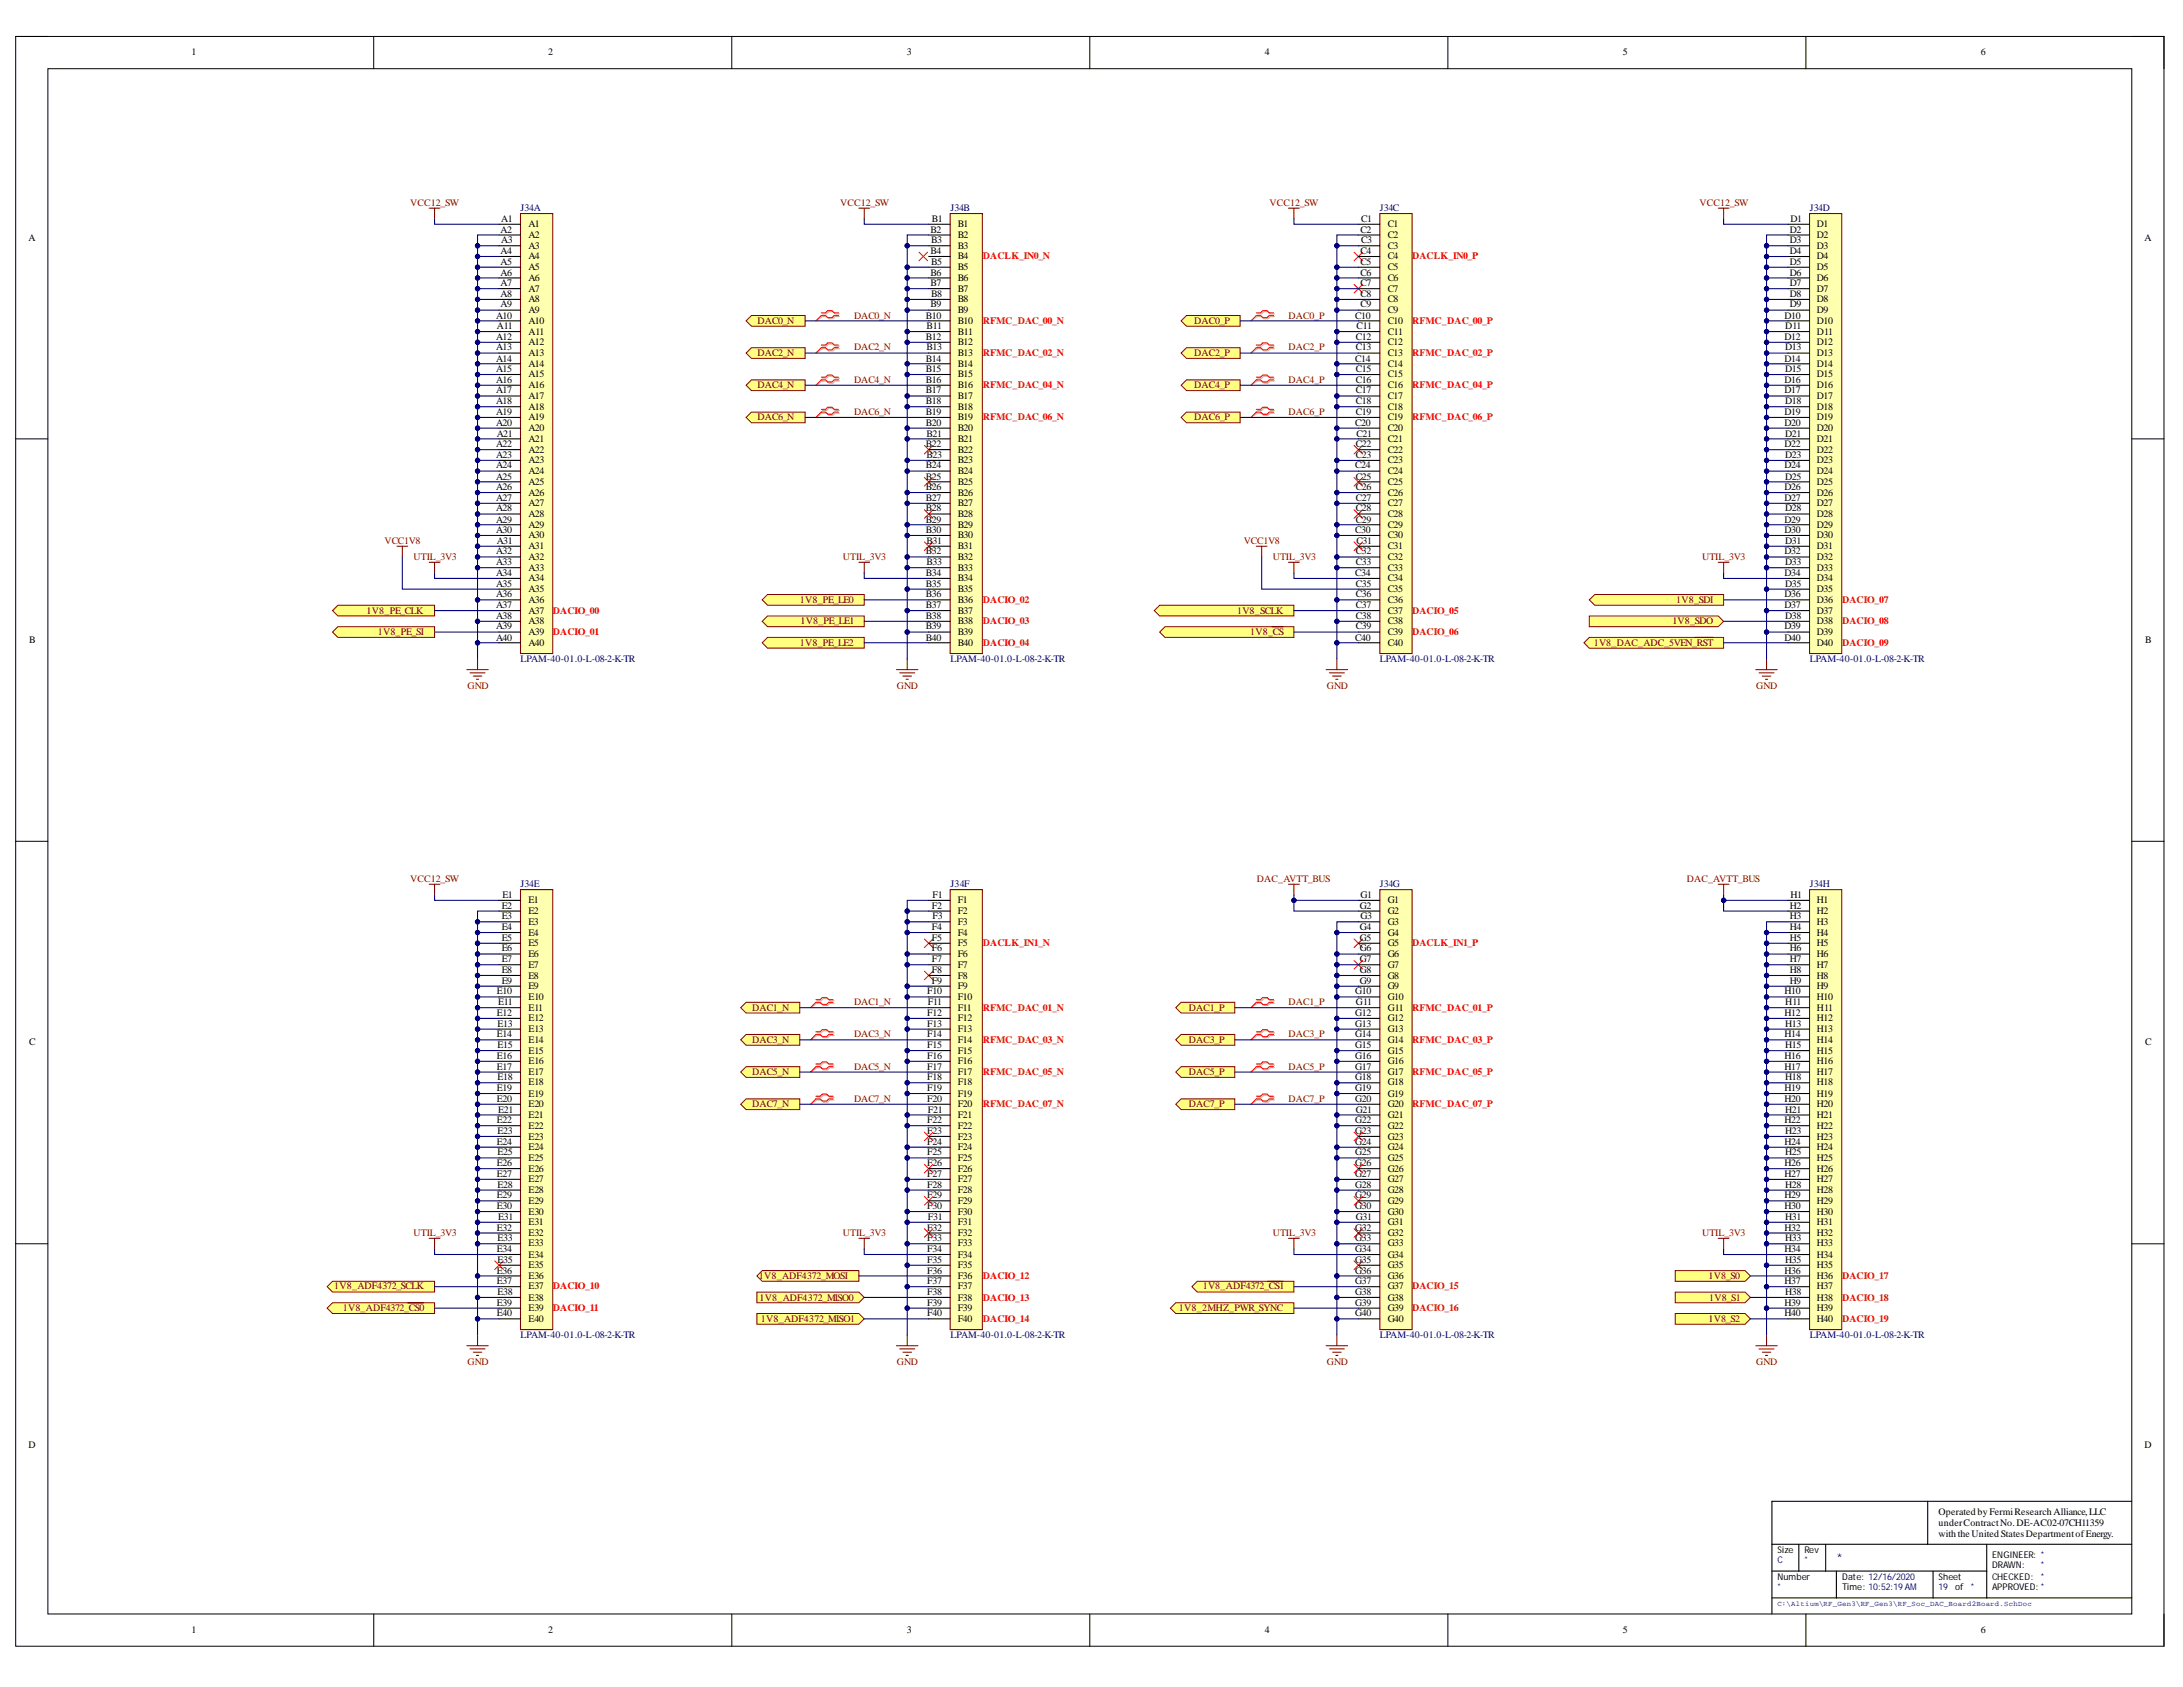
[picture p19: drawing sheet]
<svg xmlns="http://www.w3.org/2000/svg" width="279mm" height="216mm" viewBox="0 0 279 216" stroke-linecap="round" stroke-linejoin="round" font-family="sans-serif">
<defs><g id="words">
<text font-size="1.7" fill="#000080" x="235.1" y="200">*</text>
<g font-size="1.3">
<text x="24.5" y="7.1">1</text>
<text x="70.2" y="7.1">2</text>
<text x="116.1" y="7.1">3</text>
<text x="161.9" y="7.1">4</text>
<text x="207.7" y="7.1">5</text>
<text x="253.5" y="7.1">6</text>
<text x="64.1" y="29.8">A2</text>
<text x="64.2" y="28.4">A1</text>
<text x="67.6" y="29">A1</text>
<text x="119.1" y="29.8">B2</text>
<text x="119.3" y="28.4">B1</text>
<text x="122.6" y="29">B1</text>
<text x="174.1" y="29.8">C2</text>
<text x="174.2" y="28.4">C1</text>
<text x="177.6" y="29">C1</text>
<text x="229.1" y="29.8">D2</text>
<text x="229.2" y="28.4">D1</text>
<text x="232.6" y="29">D1</text>
<text x="3.6" y="30.8">A</text>
<text x="64.1" y="32.5">A4</text>
<text x="64.1" y="33.9">A5</text>
<text x="64.1" y="35.3">A6</text>
<text x="64.2" y="31.2">A3</text>
<text x="67.6" y="30.5">A2</text>
<text x="67.6" y="31.8">A3</text>
<text x="67.6" y="33.2">A4</text>
<text x="67.6" y="34.5">A5</text>
<text x="67.6" y="36">A6</text>
<text x="119.1" y="32.5">B4</text>
<text x="119.1" y="35.3">B6</text>
<text x="119.2" y="31.2">B3</text>
<text x="119.2" y="33.9">B5</text>
<text x="122.6" y="30.5">B2</text>
<text x="122.6" y="31.8">B3</text>
<text x="122.6" y="33.2">B4</text>
<text x="122.6" y="34.5">B5</text>
<text x="122.6" y="36">B6</text>
<text x="174.1" y="32.5">C4</text>
<text x="174.1" y="33.9">C5</text>
<text x="174.1" y="35.3">C6</text>
<text x="174.2" y="31.2">C3</text>
<text x="177.6" y="30.5">C2</text>
<text x="177.6" y="31.8">C3</text>
<text x="177.6" y="33.2">C4</text>
<text x="177.6" y="34.5">C5</text>
<text x="177.6" y="36">C6</text>
<text x="229.1" y="31.2">D3</text>
<text x="229.1" y="32.5">D4</text>
<text x="229.1" y="33.9">D5</text>
<text x="229.1" y="35.3">D6</text>
<text x="232.6" y="30.5">D2</text>
<text x="232.6" y="31.8">D3</text>
<text x="232.6" y="33.2">D4</text>
<text x="232.6" y="34.5">D5</text>
<text x="232.6" y="36">D6</text>
<text x="274.5" y="30.8">A</text>
<text x="63.5" y="40.8">A10</text>
<text x="64.1" y="36.6">A7</text>
<text x="64.1" y="38">A8</text>
<text x="64.1" y="39.4">A9</text>
<text x="67.6" y="37.3">A7</text>
<text x="67.6" y="38.7">A8</text>
<text x="67.6" y="40.1">A9</text>
<text x="67.6" y="41.5">A10</text>
<text x="118.5" y="40.8">B10</text>
<text x="119.1" y="36.6">B7</text>
<text x="119.1" y="39.4">B9</text>
<text x="119.2" y="38">B8</text>
<text x="122.6" y="37.3">B7</text>
<text x="122.6" y="38.7">B8</text>
<text x="122.6" y="40.1">B9</text>
<text x="122.6" y="41.5">B10</text>
<text x="173.5" y="40.8">C10</text>
<text x="174.1" y="36.6">C7</text>
<text x="174.1" y="38">C8</text>
<text x="174.1" y="39.4">C9</text>
<text x="177.6" y="37.3">C7</text>
<text x="177.6" y="38.7">C8</text>
<text x="177.6" y="40.1">C9</text>
<text x="177.6" y="41.5">C10</text>
<text x="228.4" y="40.8">D10</text>
<text x="229.1" y="36.6">D7</text>
<text x="229.1" y="38">D8</text>
<text x="229.1" y="39.4">D9</text>
<text x="232.6" y="37.3">D7</text>
<text x="232.6" y="38.7">D8</text>
<text x="232.6" y="40.1">D9</text>
<text x="232.6" y="41.5">D10</text>
<text x="63.5" y="43.5">A12</text>
<text x="63.5" y="44.8">A13</text>
<text x="63.5" y="46.3">A14</text>
<text x="63.5" y="47.6">A15</text>
<text x="63.6" y="42.1">A11</text>
<text x="67.6" y="42.8">A11</text>
<text x="67.6" y="44.2">A12</text>
<text x="67.6" y="45.6">A13</text>
<text x="67.6" y="47">A14</text>
<text x="118.5" y="43.5">B12</text>
<text x="118.5" y="46.3">B14</text>
<text x="118.5" y="47.6">B15</text>
<text x="118.6" y="42.1">B11</text>
<text x="118.6" y="44.8">B13</text>
<text x="122.6" y="42.8">B11</text>
<text x="122.6" y="44.2">B12</text>
<text x="122.6" y="45.6">B13</text>
<text x="122.6" y="47">B14</text>
<text x="173.5" y="46.3">C14</text>
<text x="173.5" y="43.5">C12</text>
<text x="173.5" y="44.8">C13</text>
<text x="173.5" y="47.6">C15</text>
<text x="173.6" y="42.1">C11</text>
<text x="177.6" y="42.8">C11</text>
<text x="177.6" y="44.2">C12</text>
<text x="177.6" y="45.6">C13</text>
<text x="177.6" y="47">C14</text>
<text x="228.4" y="43.5">D12</text>
<text x="228.4" y="46.3">D14</text>
<text x="228.5" y="42.1">D11</text>
<text x="228.5" y="44.8">D13</text>
<text x="228.5" y="47.6">D15</text>
<text x="232.6" y="42.8">D11</text>
<text x="232.6" y="44.2">D12</text>
<text x="232.6" y="45.6">D13</text>
<text x="232.6" y="47">D14</text>
<text x="63.5" y="49">A16</text>
<text x="63.5" y="50.3">A17</text>
<text x="63.5" y="51.8">A18</text>
<text x="63.5" y="53.1">A19</text>
<text x="67.6" y="48.3">A15</text>
<text x="67.6" y="49.7">A16</text>
<text x="67.6" y="51.1">A17</text>
<text x="67.6" y="52.4">A18</text>
<text x="67.6" y="53.8">A19</text>
<text x="118.5" y="49">B16</text>
<text x="118.5" y="50.3">B17</text>
<text x="118.5" y="51.8">B18</text>
<text x="118.5" y="53.1">B19</text>
<text x="122.6" y="48.3">B15</text>
<text x="122.6" y="49.7">B16</text>
<text x="122.6" y="51.1">B17</text>
<text x="122.6" y="52.4">B18</text>
<text x="122.6" y="53.8">B19</text>
<text x="173.5" y="49">C16</text>
<text x="173.5" y="50.3">C17</text>
<text x="173.5" y="51.8">C18</text>
<text x="173.5" y="53.1">C19</text>
<text x="177.6" y="48.3">C15</text>
<text x="177.6" y="49.7">C16</text>
<text x="177.6" y="51.1">C17</text>
<text x="177.6" y="52.4">C18</text>
<text x="177.6" y="53.8">C19</text>
<text x="228.4" y="49">D16</text>
<text x="228.4" y="50.3">D17</text>
<text x="228.4" y="53.1">D19</text>
<text x="228.5" y="51.8">D18</text>
<text x="232.6" y="48.3">D15</text>
<text x="232.6" y="49.7">D16</text>
<text x="232.6" y="51.1">D17</text>
<text x="232.6" y="52.4">D18</text>
<text x="232.6" y="53.8">D19</text>
<text x="63.5" y="54.5">A20</text>
<text x="63.5" y="57.3">A22</text>
<text x="63.5" y="58.6">A23</text>
<text x="63.5" y="60">A24</text>
<text x="63.6" y="55.9">A21</text>
<text x="67.6" y="55.1">A20</text>
<text x="67.6" y="56.6">A21</text>
<text x="67.6" y="57.9">A22</text>
<text x="67.6" y="59.3">A23</text>
<text x="118.5" y="54.5">B20</text>
<text x="118.5" y="57.3">B22</text>
<text x="118.5" y="60">B24</text>
<text x="118.6" y="55.9">B21</text>
<text x="118.6" y="58.6">B23</text>
<text x="122.6" y="55.1">B20</text>
<text x="122.6" y="56.6">B21</text>
<text x="122.6" y="57.9">B22</text>
<text x="122.6" y="59.3">B23</text>
<text x="173.5" y="54.5">C20</text>
<text x="173.5" y="60">C24</text>
<text x="173.5" y="57.3">C22</text>
<text x="173.5" y="58.6">C23</text>
<text x="173.6" y="55.9">C21</text>
<text x="177.6" y="55.1">C20</text>
<text x="177.6" y="56.6">C21</text>
<text x="177.6" y="57.9">C22</text>
<text x="177.6" y="59.3">C23</text>
<text x="228.4" y="54.5">D20</text>
<text x="228.4" y="57.3">D22</text>
<text x="228.4" y="60">D24</text>
<text x="228.5" y="55.9">D21</text>
<text x="228.5" y="58.6">D23</text>
<text x="232.6" y="55.1">D20</text>
<text x="232.6" y="56.6">D21</text>
<text x="232.6" y="57.9">D22</text>
<text x="232.6" y="59.3">D23</text>
<text x="63.5" y="61.4">A25</text>
<text x="63.5" y="62.7">A26</text>
<text x="63.5" y="64.1">A27</text>
<text x="63.5" y="65.4">A28</text>
<text x="67.6" y="60.6">A24</text>
<text x="67.6" y="62.1">A25</text>
<text x="67.6" y="63.4">A26</text>
<text x="67.6" y="64.8">A27</text>
<text x="118.5" y="61.4">B25</text>
<text x="118.5" y="62.7">B26</text>
<text x="118.5" y="64.1">B27</text>
<text x="118.5" y="65.4">B28</text>
<text x="122.6" y="60.6">B24</text>
<text x="122.6" y="62.1">B25</text>
<text x="122.6" y="63.4">B26</text>
<text x="122.6" y="64.8">B27</text>
<text x="173.5" y="61.4">C25</text>
<text x="173.5" y="62.7">C26</text>
<text x="173.5" y="64.1">C27</text>
<text x="173.5" y="65.4">C28</text>
<text x="177.6" y="60.6">C24</text>
<text x="177.6" y="62.1">C25</text>
<text x="177.6" y="63.4">C26</text>
<text x="177.6" y="64.8">C27</text>
<text x="228.4" y="62.7">D26</text>
<text x="228.4" y="64.1">D27</text>
<text x="228.5" y="61.4">D25</text>
<text x="228.5" y="65.4">D28</text>
<text x="232.6" y="60.6">D24</text>
<text x="232.6" y="62.1">D25</text>
<text x="232.6" y="63.4">D26</text>
<text x="232.6" y="64.8">D27</text>
<text x="63.5" y="66.9">A29</text>
<text x="63.5" y="68.2">A30</text>
<text x="63.5" y="70.9">A32</text>
<text x="63.6" y="69.6">A31</text>
<text x="67.6" y="66.2">A28</text>
<text x="67.6" y="67.6">A29</text>
<text x="67.6" y="68.9">A30</text>
<text x="67.6" y="70.3">A31</text>
<text x="67.6" y="71.7">A32</text>
<text x="118.5" y="66.9">B29</text>
<text x="118.5" y="68.2">B30</text>
<text x="118.5" y="70.9">B32</text>
<text x="118.6" y="69.6">B31</text>
<text x="122.6" y="66.2">B28</text>
<text x="122.6" y="67.6">B29</text>
<text x="122.6" y="68.9">B30</text>
<text x="122.6" y="70.3">B31</text>
<text x="122.6" y="71.7">B32</text>
<text x="173.5" y="68.2">C30</text>
<text x="173.5" y="66.9">C29</text>
<text x="173.5" y="70.9">C32</text>
<text x="173.6" y="69.6">C31</text>
<text x="177.6" y="66.2">C28</text>
<text x="177.6" y="67.6">C29</text>
<text x="177.6" y="68.9">C30</text>
<text x="177.6" y="70.3">C31</text>
<text x="177.6" y="71.7">C32</text>
<text x="228.4" y="66.9">D29</text>
<text x="228.4" y="68.2">D30</text>
<text x="228.4" y="70.9">D32</text>
<text x="228.5" y="69.6">D31</text>
<text x="232.6" y="66.2">D28</text>
<text x="232.6" y="67.6">D29</text>
<text x="232.6" y="68.9">D30</text>
<text x="232.6" y="70.3">D31</text>
<text x="232.6" y="71.7">D32</text>
<text x="63.5" y="72.4">A33</text>
<text x="63.5" y="73.7">A34</text>
<text x="63.5" y="75.1">A35</text>
<text x="63.5" y="76.4">A36</text>
<text x="63.5" y="77.9">A37</text>
<text x="67.6" y="73">A33</text>
<text x="67.6" y="74.4">A34</text>
<text x="67.6" y="75.7">A35</text>
<text x="67.6" y="77.2">A36</text>
<text x="118.5" y="73.7">B34</text>
<text x="118.5" y="75.1">B35</text>
<text x="118.5" y="76.4">B36</text>
<text x="118.5" y="77.9">B37</text>
<text x="118.6" y="72.4">B33</text>
<text x="122.6" y="73">B33</text>
<text x="122.6" y="74.4">B34</text>
<text x="122.6" y="75.7">B35</text>
<text x="122.6" y="77.2">B36</text>
<text x="173.5" y="73.7">C34</text>
<text x="173.5" y="72.4">C33</text>
<text x="173.5" y="75.1">C35</text>
<text x="173.5" y="76.4">C36</text>
<text x="173.5" y="77.9">C37</text>
<text x="177.6" y="73">C33</text>
<text x="177.6" y="74.4">C34</text>
<text x="177.6" y="75.7">C35</text>
<text x="177.6" y="77.2">C36</text>
<text x="228.4" y="73.7">D34</text>
<text x="228.4" y="76.4">D36</text>
<text x="228.4" y="77.9">D37</text>
<text x="228.5" y="72.4">D33</text>
<text x="228.5" y="75.1">D35</text>
<text x="232.6" y="73">D33</text>
<text x="232.6" y="74.4">D34</text>
<text x="232.6" y="75.7">D35</text>
<text x="232.6" y="77.2">D36</text>
<text x="3.7" y="82.3">B</text>
<text x="63.5" y="79.2">A38</text>
<text x="63.5" y="80.6">A39</text>
<text x="63.5" y="82">A40</text>
<text x="67.6" y="78.5">A37</text>
<text x="67.6" y="79.9">A38</text>
<text x="67.6" y="81.2">A39</text>
<text x="67.6" y="82.7">A40</text>
<text x="118.5" y="79.2">B38</text>
<text x="118.5" y="80.6">B39</text>
<text x="118.5" y="82">B40</text>
<text x="122.6" y="78.5">B37</text>
<text x="122.6" y="79.9">B38</text>
<text x="122.6" y="81.2">B39</text>
<text x="122.6" y="82.7">B40</text>
<text x="173.5" y="82">C40</text>
<text x="173.5" y="79.2">C38</text>
<text x="173.5" y="80.6">C39</text>
<text x="177.6" y="78.5">C37</text>
<text x="177.6" y="79.9">C38</text>
<text x="177.6" y="81.2">C39</text>
<text x="177.6" y="82.7">C40</text>
<text x="228.4" y="80.6">D39</text>
<text x="228.4" y="82">D40</text>
<text x="228.5" y="79.2">D38</text>
<text x="232.6" y="78.5">D37</text>
<text x="232.6" y="79.9">D38</text>
<text x="232.6" y="81.2">D39</text>
<text x="232.6" y="82.7">D40</text>
<text x="274.6" y="82.3">B</text>
<text x="64.2" y="116.3">E2</text>
<text x="64.2" y="117.6">E3</text>
<text x="64.2" y="119.1">E4</text>
<text x="64.3" y="114.9">E1</text>
<text x="67.6" y="115.6">E1</text>
<text x="67.6" y="117">E2</text>
<text x="67.6" y="118.4">E3</text>
<text x="67.6" y="119.7">E4</text>
<text x="119.3" y="116.3">F2</text>
<text x="119.3" y="119.1">F4</text>
<text x="119.4" y="114.9">F1</text>
<text x="119.4" y="117.6">F3</text>
<text x="122.6" y="115.6">F1</text>
<text x="122.6" y="117">F2</text>
<text x="122.6" y="118.4">F3</text>
<text x="122.6" y="119.7">F4</text>
<text x="174.1" y="116.3">G2</text>
<text x="174.1" y="119.1">G4</text>
<text x="174.1" y="114.9">G1</text>
<text x="174.1" y="117.6">G3</text>
<text x="177.6" y="115.6">G1</text>
<text x="177.6" y="117">G2</text>
<text x="177.6" y="118.4">G3</text>
<text x="177.6" y="119.7">G4</text>
<text x="229.1" y="116.3">H2</text>
<text x="229.1" y="117.6">H3</text>
<text x="229.1" y="119.1">H4</text>
<text x="229.2" y="114.9">H1</text>
<text x="232.6" y="115.6">H1</text>
<text x="232.6" y="117">H2</text>
<text x="232.6" y="118.4">H3</text>
<text x="232.6" y="119.7">H4</text>
<text x="64.2" y="120.4">E5</text>
<text x="64.2" y="121.8">E6</text>
<text x="64.2" y="123.1">E7</text>
<text x="64.2" y="124.6">E8</text>
<text x="64.2" y="125.9">E9</text>
<text x="67.6" y="121.1">E5</text>
<text x="67.6" y="122.4">E6</text>
<text x="67.6" y="123.9">E7</text>
<text x="67.6" y="125.2">E8</text>
<text x="119.3" y="120.4">F5</text>
<text x="119.3" y="121.8">F6</text>
<text x="119.3" y="123.1">F7</text>
<text x="119.3" y="124.6">F8</text>
<text x="119.3" y="125.9">F9</text>
<text x="122.6" y="121.1">F5</text>
<text x="122.6" y="122.4">F6</text>
<text x="122.6" y="123.9">F7</text>
<text x="122.6" y="125.2">F8</text>
<text x="174.1" y="120.4">G5</text>
<text x="174.1" y="121.8">G6</text>
<text x="174.1" y="123.1">G7</text>
<text x="174.1" y="124.6">G8</text>
<text x="174.1" y="125.9">G9</text>
<text x="177.6" y="121.1">G5</text>
<text x="177.6" y="122.4">G6</text>
<text x="177.6" y="123.9">G7</text>
<text x="177.6" y="125.2">G8</text>
<text x="229.1" y="120.4">H5</text>
<text x="229.1" y="121.8">H6</text>
<text x="229.1" y="123.1">H7</text>
<text x="229.1" y="124.6">H8</text>
<text x="229.1" y="125.9">H9</text>
<text x="232.6" y="121.1">H5</text>
<text x="232.6" y="122.4">H6</text>
<text x="232.6" y="123.9">H7</text>
<text x="232.6" y="125.2">H8</text>
<text x="63.6" y="127.3">E10</text>
<text x="63.6" y="130">E12</text>
<text x="63.7" y="131.4">E13</text>
<text x="63.7" y="128.6">E11</text>
<text x="67.6" y="126.6">E9</text>
<text x="67.6" y="127.9">E10</text>
<text x="67.6" y="129.4">E11</text>
<text x="67.6" y="130.7">E12</text>
<text x="118.7" y="127.3">F10</text>
<text x="118.7" y="130">F12</text>
<text x="118.7" y="131.4">F13</text>
<text x="118.8" y="128.6">F11</text>
<text x="122.6" y="126.6">F9</text>
<text x="122.6" y="127.9">F10</text>
<text x="122.6" y="129.4">F11</text>
<text x="122.6" y="130.7">F12</text>
<text x="173.5" y="127.3">G10</text>
<text x="173.5" y="130">G12</text>
<text x="173.5" y="131.4">G13</text>
<text x="173.5" y="128.6">G11</text>
<text x="177.6" y="126.6">G9</text>
<text x="177.6" y="127.9">G10</text>
<text x="177.6" y="129.4">G11</text>
<text x="177.6" y="130.7">G12</text>
<text x="228.4" y="127.3">H10</text>
<text x="228.4" y="130">H12</text>
<text x="228.5" y="128.6">H11</text>
<text x="228.5" y="131.4">H13</text>
<text x="232.6" y="126.6">H9</text>
<text x="232.6" y="127.9">H10</text>
<text x="232.6" y="129.4">H11</text>
<text x="232.6" y="130.7">H12</text>
<text x="3.7" y="133.8">C</text>
<text x="63.6" y="132.7">E14</text>
<text x="63.6" y="135.5">E16</text>
<text x="63.6" y="136.9">E17</text>
<text x="63.7" y="134.2">E15</text>
<text x="67.6" y="132.1">E13</text>
<text x="67.6" y="133.4">E14</text>
<text x="67.6" y="134.9">E15</text>
<text x="67.6" y="136.2">E16</text>
<text x="67.6" y="137.6">E17</text>
<text x="118.7" y="132.7">F14</text>
<text x="118.7" y="134.2">F15</text>
<text x="118.7" y="135.5">F16</text>
<text x="118.7" y="136.9">F17</text>
<text x="122.6" y="132.1">F13</text>
<text x="122.6" y="133.4">F14</text>
<text x="122.6" y="134.9">F15</text>
<text x="122.6" y="136.2">F16</text>
<text x="122.6" y="137.6">F17</text>
<text x="173.5" y="132.7">G14</text>
<text x="173.5" y="134.2">G15</text>
<text x="173.5" y="135.5">G16</text>
<text x="173.5" y="136.9">G17</text>
<text x="177.6" y="132.1">G13</text>
<text x="177.6" y="133.4">G14</text>
<text x="177.6" y="134.9">G15</text>
<text x="177.6" y="136.2">G16</text>
<text x="177.6" y="137.6">G17</text>
<text x="228.4" y="132.7">H14</text>
<text x="228.4" y="135.5">H16</text>
<text x="228.4" y="136.9">H17</text>
<text x="228.5" y="134.2">H15</text>
<text x="232.6" y="132.1">H13</text>
<text x="232.6" y="133.4">H14</text>
<text x="232.6" y="134.9">H15</text>
<text x="232.6" y="136.2">H16</text>
<text x="232.6" y="137.6">H17</text>
<text x="274.6" y="133.8">C</text>
<text x="63.6" y="139.7">E19</text>
<text x="63.6" y="141">E20</text>
<text x="63.6" y="143.7">E22</text>
<text x="63.7" y="138.2">E18</text>
<text x="63.7" y="142.4">E21</text>
<text x="67.6" y="138.9">E18</text>
<text x="67.6" y="140.3">E19</text>
<text x="67.6" y="141.7">E20</text>
<text x="67.6" y="143.1">E21</text>
<text x="118.7" y="138.2">F18</text>
<text x="118.7" y="139.7">F19</text>
<text x="118.7" y="141">F20</text>
<text x="118.7" y="143.7">F22</text>
<text x="118.8" y="142.4">F21</text>
<text x="122.6" y="138.9">F18</text>
<text x="122.6" y="140.3">F19</text>
<text x="122.6" y="141.7">F20</text>
<text x="122.6" y="143.1">F21</text>
<text x="173.5" y="138.2">G18</text>
<text x="173.5" y="139.7">G19</text>
<text x="173.5" y="141">G20</text>
<text x="173.5" y="143.7">G22</text>
<text x="173.5" y="142.4">G21</text>
<text x="177.6" y="138.9">G18</text>
<text x="177.6" y="140.3">G19</text>
<text x="177.6" y="141.7">G20</text>
<text x="177.6" y="143.1">G21</text>
<text x="228.4" y="139.7">H19</text>
<text x="228.4" y="141">H20</text>
<text x="228.4" y="143.7">H22</text>
<text x="228.5" y="138.2">H18</text>
<text x="228.5" y="142.4">H21</text>
<text x="232.6" y="138.9">H18</text>
<text x="232.6" y="140.3">H19</text>
<text x="232.6" y="141.7">H20</text>
<text x="232.6" y="143.1">H21</text>
<text x="63.6" y="146.5">E24</text>
<text x="63.6" y="149.2">E26</text>
<text x="63.7" y="145.2">E23</text>
<text x="63.7" y="147.9">E25</text>
<text x="67.6" y="144.5">E22</text>
<text x="67.6" y="145.8">E23</text>
<text x="67.6" y="147.2">E24</text>
<text x="67.6" y="148.5">E25</text>
<text x="67.6" y="150">E26</text>
<text x="118.7" y="145.2">F23</text>
<text x="118.7" y="146.5">F24</text>
<text x="118.7" y="147.9">F25</text>
<text x="118.7" y="149.2">F26</text>
<text x="122.6" y="144.5">F22</text>
<text x="122.6" y="145.8">F23</text>
<text x="122.6" y="147.2">F24</text>
<text x="122.6" y="148.5">F25</text>
<text x="122.6" y="150">F26</text>
<text x="173.5" y="145.2">G23</text>
<text x="173.5" y="146.5">G24</text>
<text x="173.5" y="147.9">G25</text>
<text x="173.5" y="149.2">G26</text>
<text x="177.6" y="144.5">G22</text>
<text x="177.6" y="145.8">G23</text>
<text x="177.6" y="147.2">G24</text>
<text x="177.6" y="148.5">G25</text>
<text x="177.6" y="150">G26</text>
<text x="228.4" y="146.5">H24</text>
<text x="228.4" y="149.2">H26</text>
<text x="228.5" y="145.2">H23</text>
<text x="228.5" y="147.9">H25</text>
<text x="232.6" y="144.5">H22</text>
<text x="232.6" y="145.8">H23</text>
<text x="232.6" y="147.2">H24</text>
<text x="232.6" y="148.5">H25</text>
<text x="232.6" y="150">H26</text>
<text x="63.6" y="150.7">E27</text>
<text x="63.6" y="153.4">E29</text>
<text x="63.6" y="154.7">E30</text>
<text x="63.7" y="152">E28</text>
<text x="67.6" y="151.3">E27</text>
<text x="67.6" y="152.7">E28</text>
<text x="67.6" y="154">E29</text>
<text x="67.6" y="155.5">E30</text>
<text x="118.7" y="150.7">F27</text>
<text x="118.7" y="152">F28</text>
<text x="118.7" y="153.4">F29</text>
<text x="118.7" y="154.7">F30</text>
<text x="122.6" y="151.3">F27</text>
<text x="122.6" y="152.7">F28</text>
<text x="122.6" y="154">F29</text>
<text x="122.6" y="155.5">F30</text>
<text x="173.5" y="150.7">G27</text>
<text x="173.5" y="152">G28</text>
<text x="173.5" y="153.4">G29</text>
<text x="173.5" y="154.7">G30</text>
<text x="177.6" y="151.3">G27</text>
<text x="177.6" y="152.7">G28</text>
<text x="177.6" y="154">G29</text>
<text x="177.6" y="155.5">G30</text>
<text x="228.4" y="150.7">H27</text>
<text x="228.4" y="153.4">H29</text>
<text x="228.4" y="154.7">H30</text>
<text x="228.5" y="152">H28</text>
<text x="232.6" y="151.3">H27</text>
<text x="232.6" y="152.7">H28</text>
<text x="232.6" y="154">H29</text>
<text x="232.6" y="155.5">H30</text>
<text x="63.6" y="157.5">E32</text>
<text x="63.6" y="160.3">E34</text>
<text x="63.7" y="158.8">E33</text>
<text x="63.7" y="161.6">E35</text>
<text x="63.7" y="156.1">E31</text>
<text x="67.6" y="156.8">E31</text>
<text x="67.6" y="158.2">E32</text>
<text x="67.6" y="159.5">E33</text>
<text x="67.6" y="161">E34</text>
<text x="118.7" y="157.5">F32</text>
<text x="118.7" y="158.8">F33</text>
<text x="118.7" y="160.3">F34</text>
<text x="118.7" y="161.6">F35</text>
<text x="118.8" y="156.1">F31</text>
<text x="122.6" y="156.8">F31</text>
<text x="122.6" y="158.2">F32</text>
<text x="122.6" y="159.5">F33</text>
<text x="122.6" y="161">F34</text>
<text x="173.5" y="157.5">G32</text>
<text x="173.5" y="158.8">G33</text>
<text x="173.5" y="160.3">G34</text>
<text x="173.5" y="161.6">G35</text>
<text x="173.5" y="156.1">G31</text>
<text x="177.6" y="156.8">G31</text>
<text x="177.6" y="158.2">G32</text>
<text x="177.6" y="159.5">G33</text>
<text x="177.6" y="161">G34</text>
<text x="228.4" y="157.5">H32</text>
<text x="228.4" y="160.3">H34</text>
<text x="228.5" y="156.1">H31</text>
<text x="228.5" y="158.8">H33</text>
<text x="228.5" y="161.6">H35</text>
<text x="232.6" y="156.8">H31</text>
<text x="232.6" y="158.2">H32</text>
<text x="232.6" y="159.5">H33</text>
<text x="232.6" y="161">H34</text>
<text x="63.6" y="163">E36</text>
<text x="63.6" y="164.3">E37</text>
<text x="63.6" y="167.1">E39</text>
<text x="63.7" y="165.8">E38</text>
<text x="67.6" y="162.3">E35</text>
<text x="67.6" y="163.7">E36</text>
<text x="67.6" y="165">E37</text>
<text x="67.6" y="166.4">E38</text>
<text x="67.6" y="167.8">E39</text>
<text x="118.7" y="163">F36</text>
<text x="118.7" y="164.3">F37</text>
<text x="118.7" y="165.8">F38</text>
<text x="118.7" y="167.1">F39</text>
<text x="122.6" y="162.3">F35</text>
<text x="122.6" y="163.7">F36</text>
<text x="122.6" y="165">F37</text>
<text x="122.6" y="166.4">F38</text>
<text x="122.6" y="167.8">F39</text>
<text x="173.5" y="163">G36</text>
<text x="173.5" y="164.3">G37</text>
<text x="173.5" y="165.8">G38</text>
<text x="173.5" y="167.1">G39</text>
<text x="177.6" y="162.3">G35</text>
<text x="177.6" y="163.7">G36</text>
<text x="177.6" y="165">G37</text>
<text x="177.6" y="166.4">G38</text>
<text x="177.6" y="167.8">G39</text>
<text x="228.4" y="163">H36</text>
<text x="228.4" y="164.3">H37</text>
<text x="228.4" y="167.1">H39</text>
<text x="228.5" y="165.8">H38</text>
<text x="232.6" y="162.3">H35</text>
<text x="232.6" y="163.7">H36</text>
<text x="232.6" y="165">H37</text>
<text x="232.6" y="166.4">H38</text>
<text x="232.6" y="167.8">H39</text>
<text x="63.6" y="168.5">E40</text>
<text x="67.6" y="169.1">E40</text>
<text x="118.7" y="168.5">F40</text>
<text x="122.6" y="169.1">F40</text>
<text x="173.5" y="168.5">G40</text>
<text x="177.6" y="169.1">G40</text>
<text x="228.4" y="168.5">H40</text>
<text x="232.6" y="169.1">H40</text>
<text x="3.6" y="185.3">D</text>
<text x="274.5" y="185.3">D</text>
<text x="248.1" y="193.9">OperatedbyFermiResearchAlliance,LLC</text>
<text x="248.1" y="195.2">underContractNo.DE-AC02-07CH11359</text>
<text x="248.1" y="196.7">withtheUnitedStatesDepartmentofEnergy.</text>
<text x="24.5" y="209">1</text>
<text x="70.2" y="209">2</text>
<text x="116.1" y="209">3</text>
<text x="161.9" y="209">4</text>
<text x="207.7" y="209">5</text>
<text x="253.5" y="209">6</text>
</g>
<g font-size="1.3" fill="#800000">
<text x="52.5" y="26.3">VCC12_SW</text>
<text x="107.5" y="26.3">VCC12_SW</text>
<text x="162.5" y="26.3">VCC12_SW</text>
<text x="217.5" y="26.3">VCC12_SW</text>
<text x="97" y="41.5">DAC0_N</text>
<text x="109.3" y="40.8">DAC0_N</text>
<text x="152.8" y="41.5">DAC0_P</text>
<text x="164.9" y="40.8">DAC0_P</text>
<text x="97" y="45.6">DAC2_N</text>
<text x="109.3" y="44.8">DAC2_N</text>
<text x="152.8" y="45.6">DAC2_P</text>
<text x="164.9" y="44.8">DAC2_P</text>
<text x="97" y="49.7">DAC4_N</text>
<text x="97" y="53.8">DAC6_N</text>
<text x="109.3" y="49">DAC4_N</text>
<text x="109.3" y="53.1">DAC6_N</text>
<text x="152.8" y="49.7">DAC4_P</text>
<text x="152.8" y="53.8">DAC6_P</text>
<text x="164.9" y="53.1">DAC6_P</text>
<text x="164.9" y="49">DAC4_P</text>
<text x="49.2" y="69.6">VCC1V8</text>
<text x="52.9" y="71.7">UTIL_3V3</text>
<text x="107.9" y="71.7">UTIL_3V3</text>
<text x="159.2" y="69.6">VCC1V8</text>
<text x="162.9" y="71.7">UTIL_3V3</text>
<text x="217.8" y="71.7">UTIL_3V3</text>
<text x="102.4" y="77.2">1V8_PE_LE0</text>
<text x="214.5" y="77.2">1V8_SDI</text>
<text x="46.9" y="78.5">1V8_PE_CLK</text>
<text x="48.4" y="81.2">1V8_PE_SI</text>
<text x="102.4" y="82.7">1V8_PE_LE2</text>
<text x="102.5" y="79.9">1V8_PE_LE1</text>
<text x="158.3" y="78.5">1V8_SCLK</text>
<text x="160" y="81.2">1V8_CS</text>
<text x="204" y="82.7">1V8_DAC_ADC_5VEN_RST</text>
<text x="214" y="79.9">1V8_SDO</text>
<text x="59.9" y="88.2">GND</text>
<text x="114.8" y="88.2">GND</text>
<text x="169.8" y="88.2">GND</text>
<text x="224.8" y="88.2">GND</text>
<text x="52.5" y="112.8">VCC12_SW</text>
<text x="160.9" y="112.8">DAC_AVTT_BUS</text>
<text x="215.9" y="112.8">DAC_AVTT_BUS</text>
<text x="96.3" y="129.4">DAC1_N</text>
<text x="109.3" y="128.6">DAC1_N</text>
<text x="152.2" y="129.4">DAC1_P</text>
<text x="164.9" y="128.6">DAC1_P</text>
<text x="96.3" y="133.4">DAC3_N</text>
<text x="96.3" y="137.6">DAC5_N</text>
<text x="109.3" y="132.7">DAC3_N</text>
<text x="109.3" y="136.9">DAC5_N</text>
<text x="152.2" y="133.4">DAC3_P</text>
<text x="152.2" y="137.6">DAC5_P</text>
<text x="164.9" y="136.9">DAC5_P</text>
<text x="164.9" y="132.7">DAC3_P</text>
<text x="96.3" y="141.7">DAC7_N</text>
<text x="109.3" y="141">DAC7_N</text>
<text x="152.2" y="141.7">DAC7_P</text>
<text x="164.9" y="141">DAC7_P</text>
<text x="52.9" y="158.2">UTIL_3V3</text>
<text x="107.9" y="158.2">UTIL_3V3</text>
<text x="162.9" y="158.2">UTIL_3V3</text>
<text x="217.8" y="158.2">UTIL_3V3</text>
<text x="42.8" y="165">1V8_ADF4372_SCLK</text>
<text x="43.9" y="167.8">1V8_ADF4372_CS0</text>
<text x="97.1" y="163.7">1V8_ADF4372_MOSI</text>
<text x="97.2" y="166.4">1V8_ADF4372_MISO0</text>
<text x="150.9" y="167.8">1V8_2MHZ_PWR_SYNC</text>
<text x="153.9" y="165">1V8_ADF4372_CS1</text>
<text x="218.7" y="163.7">1V8_S0</text>
<text x="218.8" y="166.4">1V8_S1</text>
<text x="97.4" y="169.1">1V8_ADF4372_MISO1</text>
<text x="218.7" y="169.1">1V8_S2</text>
<text x="59.9" y="174.6">GND</text>
<text x="114.8" y="174.6">GND</text>
<text x="169.8" y="174.6">GND</text>
<text x="224.8" y="174.6">GND</text>
</g>
<g font-size="1.3" fill="#000080">
<text x="66.6" y="27">J34A</text>
<text x="121.6" y="27">J34B</text>
<text x="176.6" y="27">J34C</text>
<text x="231.6" y="27">J34D</text>
<text x="66.6" y="84.7">LPAM-40-01.0-L-08-2-K-TR</text>
<text x="121.6" y="84.7">LPAM-40-01.0-L-08-2-K-TR</text>
<text x="176.6" y="84.7">LPAM-40-01.0-L-08-2-K-TR</text>
<text x="231.6" y="84.7">LPAM-40-01.0-L-08-2-K-TR</text>
<text x="66.6" y="113.6">J34E</text>
<text x="121.6" y="113.6">J34F</text>
<text x="176.6" y="113.6">J34G</text>
<text x="231.6" y="113.6">J34H</text>
<text x="66.6" y="171.3">LPAM-40-01.0-L-08-2-K-TR</text>
<text x="121.6" y="171.3">LPAM-40-01.0-L-08-2-K-TR</text>
<text x="176.6" y="171.3">LPAM-40-01.0-L-08-2-K-TR</text>
<text x="231.6" y="171.3">LPAM-40-01.0-L-08-2-K-TR</text>
</g>
<g font-size="1.3" fill="#f00">
<text x="125.8" y="33.2">DACLK_IN0_N</text>
<text x="180.7" y="33.2">DACLK_IN0_P</text>
<text x="125.8" y="41.5">RFMC_DAC_00_N</text>
<text x="180.7" y="41.5">RFMC_DAC_00_P</text>
<text x="125.8" y="45.6">RFMC_DAC_02_N</text>
<text x="180.7" y="45.6">RFMC_DAC_02_P</text>
<text x="125.8" y="49.7">RFMC_DAC_04_N</text>
<text x="125.8" y="53.8">RFMC_DAC_06_N</text>
<text x="180.7" y="49.7">RFMC_DAC_04_P</text>
<text x="180.7" y="53.8">RFMC_DAC_06_P</text>
<text x="125.8" y="77.2">DACIO_02</text>
<text x="235.8" y="77.2">DACIO_07</text>
<text x="70.8" y="78.5">DACIO_00</text>
<text x="70.8" y="81.2">DACIO_01</text>
<text x="125.8" y="79.9">DACIO_03</text>
<text x="125.8" y="82.7">DACIO_04</text>
<text x="180.7" y="78.5">DACIO_05</text>
<text x="180.7" y="81.2">DACIO_06</text>
<text x="235.8" y="79.9">DACIO_08</text>
<text x="235.8" y="82.7">DACIO_09</text>
<text x="125.8" y="121.1">DACLK_IN1_N</text>
<text x="180.7" y="121.1">DACLK_IN1_P</text>
<text x="125.8" y="129.4">RFMC_DAC_01_N</text>
<text x="180.7" y="129.4">RFMC_DAC_01_P</text>
<text x="125.8" y="133.4">RFMC_DAC_03_N</text>
<text x="125.8" y="137.6">RFMC_DAC_05_N</text>
<text x="180.7" y="133.4">RFMC_DAC_03_P</text>
<text x="180.7" y="137.6">RFMC_DAC_05_P</text>
<text x="125.8" y="141.7">RFMC_DAC_07_N</text>
<text x="180.7" y="141.7">RFMC_DAC_07_P</text>
<text x="70.8" y="165">DACIO_10</text>
<text x="70.8" y="167.8">DACIO_11</text>
<text x="125.8" y="163.7">DACIO_12</text>
<text x="125.8" y="166.4">DACIO_13</text>
<text x="180.7" y="165">DACIO_15</text>
<text x="180.7" y="167.8">DACIO_16</text>
<text x="235.8" y="163.7">DACIO_17</text>
<text x="235.8" y="166.4">DACIO_18</text>
<text x="125.8" y="169.1">DACIO_14</text>
<text x="235.8" y="169.1">DACIO_19</text>
</g>
<g font-size="1.2" fill="#000080">
<text x="227.5" y="203.5">*</text>
<text x="227.5" y="200.1">C</text>
<text x="230.9" y="200.1">*</text>
<text x="248.1" y="203.5">19</text>
<text x="252.3" y="203.5">*</text>
<text x="261.2" y="200.7">*</text>
<text x="261.2" y="202.2">*</text>
</g>
<g font-size="1.2">
<text x="227.5" y="198.7">Size</text>
<text x="227.5" y="202.2">Number</text>
<text x="230.9" y="198.7">Rev</text>
<text x="235.8" y="202.2">Date: 12/16/2020</text>
<text x="235.8" y="203.5">Time: 10:52:19 AM</text>
<text x="248.1" y="202.2">Sheet</text>
<text x="250.2" y="203.5">of</text>
<text x="255" y="199.4">ENGINEER: *</text>
<text x="255" y="200.7">DRAWN:</text>
<text x="255" y="202.2">CHECKED:</text>
<text x="255" y="203.5">APPROVED: *</text>
</g>
<text font-size=".9" fill="#000080" x="227.5" y="205.5">C:\Altium\RF_Gen3\RF_Gen3\RF_Soc_DAC_Board2Board.SchDoc</text>
</g></defs>
<path d="M2 4.7h275v206h-275z" fill="none" stroke="#000" stroke-width=".13"/>
<path d="M6.1 8.8h266.7v197.8h-266.7z" fill-rule="evenodd" fill="#fff"/>
<g fill="none" stroke="#000" stroke-width=".13">
<path d="M2 4.7h4.1M6.1 8.8h266.7v197.8h-266.7zM47.8 4.7v4.1M93.7 4.7v4.1M139.5 4.7v4.1M185.3 4.7v4.1M231.1 4.7v4.1M272.8 4.7h4.2v4.1M2 56.2h4.1M272.8 56.2h4.2M2 107.7h4.1M272.8 107.7h4.2"/>
<path d="M2 159.2h4.1M272.8 159.2h4.2M47.8 206.6v4.1M93.7 206.6v4.1M139.5 206.6v4.1M185.3 206.6v4.1M231.1 206.6v4.1M277 206.6v4.1"/>
</g>
<path d="M226.8 197.6h46M230.2 197.6v3.5M233.7 197.6v3.5M246.7 192.1v5.5M254.3 197.6v6.9M272.8 192.1h-46v14.5M226.8 201.1h27.5M226.8 204.5h46M235 201.1v3.4M247.4 201.1v3.4" fill="none" stroke="#000" stroke-width=".14"/>
<path d="M66.6 27.3h4.1v56.3h-4.1z" fill-rule="evenodd" fill="#ffffb0"/>
<g fill="none" stroke="#800000" stroke-width=".14">
<path d="M54.9 26.6h1.4M55.6 26.6v1.4M66.6 27.3h4.1v56.3h-4.1zM109.9 26.6h1.4M110.6 26.6v1.4M164.9 26.6h1.4M165.6 26.6v1.4M219.9 26.6h1.4M220.6 26.6v1.4M50.8 69.9h1.4M51.5 69.9v1.4M54.9 72h1.4"/>
<path d="M55.6 72v1.3M109.9 72h1.4M110.6 72v1.3M160.8 69.9h1.4M161.5 69.9v1.4M164.9 72h1.4M165.6 72v1.3M219.9 72h1.4M220.6 72v1.3M59.7 85.7h2.8M60.2 86.1h1.9M60.6 86.5h1.1"/>
<path d="M61 86.9h.3M61.1 84.3v1.4M114.7 85.7h2.8M115.2 86.1h1.9M115.6 86.5h1.1M116 86.9h.3M116.1 84.3v1.4M169.7 85.7h2.8M170.1 86.1h2M170.6 86.5h1.1M171 86.9h.2M171.1 84.3v1.4"/>
<path d="M224.7 85.7h2.8M225.1 86.1h2M225.5 86.5h1.1M226 86.9h.2M226.1 84.3v1.4M54.9 113.2h1.4M55.6 113.2v1.3M164.9 113.2h1.4M165.6 113.2v1.3M219.9 113.2h1.4M220.6 113.2v1.3M54.9 158.5h1.4"/>
<path d="M55.6 158.5v1.4M109.9 158.5h1.4M110.6 158.5v1.4M164.9 158.5h1.4M165.6 158.5v1.4M219.9 158.5h1.4M220.6 158.5v1.4M59.7 172.2h2.8M60.2 172.6h1.9M60.6 173.1h1.1M61 173.5h.3M61.1 170.8v1.4"/>
<path d="M114.7 172.2h2.8M115.2 172.6h1.9M115.6 173.1h1.1M116 173.5h.3M116.1 170.8v1.4M169.7 172.2h2.8M170.1 172.6h2M170.6 173.1h1.1M171 173.5h.2M171.1 170.8v1.4M224.7 172.2h2.8M225.1 172.6h2"/>
<path d="M225.5 173.1h1.1M226 173.5h.2M226.1 170.8v1.4"/>
</g>
<g fill="none" stroke="#000" stroke-width=".14">
<path d="M63.9 28.7h2.7M63.9 30.1h2.7M63.9 31.5h2.7M63.9 32.8h2.7M63.9 34.2h2.7M63.9 35.6h2.7M63.9 36.9h2.7M63.9 38.3h2.7M63.9 39.7h2.7M63.9 41.1h2.7M63.9 42.4h2.7M63.9 43.8h2.7"/>
<path d="M63.9 45.2h2.7M63.9 46.6h2.7M63.9 47.9h2.7M63.9 49.3h2.7M63.9 50.7h2.7M63.9 52.1h2.7M63.9 53.4h2.7M63.9 54.8h2.7M63.9 56.2h2.7M63.9 57.5h2.7M63.9 58.9h2.7M63.9 60.3h2.7"/>
<path d="M63.9 61.7h2.7M63.9 63h2.7M63.9 64.4h2.7M63.9 65.8h2.7M63.9 67.2h2.7M63.9 68.5h2.7M63.9 69.9h2.7M63.9 71.3h2.7M63.9 72.7h2.7M63.9 74h2.7M63.9 75.4h2.7M63.9 76.8h2.7"/>
<path d="M63.9 78.1h2.7M63.9 79.5h2.7M63.9 80.9h2.7M63.9 82.3h2.7"/>
</g>
<g fill="none" stroke="#f00" stroke-width=".13">
<path d="M173.3 36.4l1.1 1.1M174.4 36.4l-1.1 1.1M118.3 57l1.1 1.1M119.4 57l-1.1 1.1M173.3 57l1.1 1.1M174.4 57l-1.1 1.1M118.3 61.1l1.1 1.1M118.3 65.2l1.1 1.1M118.3 69.4l1.1 1.1M119.4 61.1l-1.1 1.1M119.4 65.2l-1.1 1.1M119.4 69.4l-1.1 1.1"/>
<path d="M173.3 61.1l1.1 1.1M173.3 65.2l1.1 1.1M173.3 69.4l1.1 1.1M174.4 61.1l-1.1 1.1M174.4 65.2l-1.1 1.1M174.4 69.4l-1.1 1.1M118.3 124.3l1.1 1.1M119.4 124.3l-1.1 1.1M173.3 122.9l1.1 1.1M174.4 122.9l-1.1 1.1M118.3 144.9l1.1 1.1M118.3 149l1.1 1.1"/>
<path d="M118.3 153.1l1.1 1.1M118.3 157.2l1.1 1.1M119.4 144.9l-1.1 1.1M119.4 149l-1.1 1.1M119.4 153.1l-1.1 1.1M119.4 157.2l-1.1 1.1M173.3 144.9l1.1 1.1M173.3 149l1.1 1.1M173.3 153.1l1.1 1.1M173.3 157.2l1.1 1.1M174.4 144.9l-1.1 1.1M174.4 149l-1.1 1.1"/>
<path d="M174.4 153.1l-1.1 1.1M174.4 157.2l-1.1 1.1M63.3 161.4l1.1 1.1M64.4 161.4l-1.1 1.1M173.3 161.4l1.1 1.1M174.4 161.4l-1.1 1.1"/>
</g>
<path d="M151.2 41.1l.7-.7h6.8v1.3h-6.8z" fill-rule="evenodd" fill="#ffff80"/>
<path d="M151.2 41.1l.7-.7h6.8v1.3h-6.8z" fill="none" stroke="#800000" stroke-width=".13"/>
<path d="M95.5 41.1l.7-.7h6.9v1.3h-6.9z" fill-rule="evenodd" fill="#ffff80"/>
<path d="M95.5 41.1l.7-.7h6.9v1.3h-6.9z" fill="none" stroke="#800000" stroke-width=".13"/>
<path d="M151.2 45.2l.7-.7h6.8v1.4h-6.8z" fill-rule="evenodd" fill="#ffff80"/>
<path d="M151.2 45.2l.7-.7h6.8v1.4h-6.8z" fill="none" stroke="#800000" stroke-width=".13"/>
<path d="M95.5 45.2l.7-.7h6.9v1.4h-6.9z" fill-rule="evenodd" fill="#ffff80"/>
<path d="M95.5 45.2l.7-.7h6.9v1.4h-6.9z" fill="none" stroke="#800000" stroke-width=".13"/>
<path d="M151.2 49.3l.7-.7h6.8v1.4h-6.8z" fill-rule="evenodd" fill="#ffff80"/>
<path d="M151.2 49.3l.7-.7h6.8v1.4h-6.8z" fill="none" stroke="#800000" stroke-width=".13"/>
<path d="M95.5 49.3l.7-.7h6.9v1.4h-6.9z" fill-rule="evenodd" fill="#ffff80"/>
<path d="M95.5 49.3l.7-.7h6.9v1.4h-6.9z" fill="none" stroke="#800000" stroke-width=".13"/>
<path d="M151.2 53.4l.7-.7h6.8v1.4h-6.8z" fill-rule="evenodd" fill="#ffff80"/>
<path d="M151.2 53.4l.7-.7h6.8v1.4h-6.8z" fill="none" stroke="#800000" stroke-width=".13"/>
<path d="M95.5 53.4l.7-.7h6.9v1.4h-6.9z" fill-rule="evenodd" fill="#ffff80"/>
<path d="M95.5 53.4l.7-.7h6.9v1.4h-6.9z" fill="none" stroke="#800000" stroke-width=".13"/>
<path d="M150.5 129l.7-.7h6.8v1.3h-6.8z" fill-rule="evenodd" fill="#ffff80"/>
<path d="M150.5 129l.7-.7h6.8v1.3h-6.8z" fill="none" stroke="#800000" stroke-width=".13"/>
<path d="M94.8 129l.7-.7h6.9v1.3h-6.9z" fill-rule="evenodd" fill="#ffff80"/>
<path d="M94.8 129l.7-.7h6.9v1.3h-6.9z" fill="none" stroke="#800000" stroke-width=".13"/>
<path d="M150.5 133.1l.7-.7h6.8v1.4h-6.8z" fill-rule="evenodd" fill="#ffff80"/>
<path d="M150.5 133.1l.7-.7h6.8v1.4h-6.8z" fill="none" stroke="#800000" stroke-width=".13"/>
<path d="M94.8 133.1l.7-.7h6.9v1.4h-6.9z" fill-rule="evenodd" fill="#ffff80"/>
<path d="M94.8 133.1l.7-.7h6.9v1.4h-6.9z" fill="none" stroke="#800000" stroke-width=".13"/>
<path d="M150.5 137.2l.7-.7h6.8v1.4h-6.8z" fill-rule="evenodd" fill="#ffff80"/>
<path d="M150.5 137.2l.7-.7h6.8v1.4h-6.8z" fill="none" stroke="#800000" stroke-width=".13"/>
<path d="M94.8 137.2l.7-.7h6.9v1.4h-6.9z" fill-rule="evenodd" fill="#ffff80"/>
<path d="M94.8 137.2l.7-.7h6.9v1.4h-6.9z" fill="none" stroke="#800000" stroke-width=".13"/>
<path d="M150.5 141.3l.7-.7h6.8v1.4h-6.8z" fill-rule="evenodd" fill="#ffff80"/>
<path d="M150.5 141.3l.7-.7h6.8v1.4h-6.8z" fill="none" stroke="#800000" stroke-width=".13"/>
<path d="M94.8 141.3l.7-.7h6.9v1.4h-6.9z" fill-rule="evenodd" fill="#ffff80"/>
<path d="M94.8 141.3l.7-.7h6.9v1.4h-6.9z" fill="none" stroke="#800000" stroke-width=".13"/>
<path d="M41.9 167.4l.7-.7h13v1.4h-13z" fill-rule="evenodd" fill="#ffff80"/>
<path d="M41.9 167.4l.7-.7h13v1.4h-13z" fill="none" stroke="#800000" stroke-width=".13"/>
<path d="M52.2 166.7h2" fill="none" stroke="#800000" stroke-width=".14"/>
<path d="M97.6 76.8l.6-.7h12.4v1.4h-12.4z" fill-rule="evenodd" fill="#ffff80"/>
<path d="M97.6 76.8l.6-.7h12.4v1.4h-12.4z" fill="none" stroke="#800000" stroke-width=".13"/>
<path d="M152.5 164.7l.7-.7h12.4v1.4h-12.4z" fill-rule="evenodd" fill="#ffff80"/>
<path d="M152.5 164.7l.7-.7h12.4v1.4h-12.4z" fill="none" stroke="#800000" stroke-width=".13"/>
<path d="M162.2 164h2" fill="none" stroke="#800000" stroke-width=".14"/>
<path d="M97.6 82.3l.6-.7h12.4v1.4h-12.4z" fill-rule="evenodd" fill="#ffff80"/>
<path d="M97.6 82.3l.6-.7h12.4v1.4h-12.4z" fill="none" stroke="#800000" stroke-width=".13"/>
<path d="M42.6 80.9l.6-.7h12.4v1.4h-12.4z" fill-rule="evenodd" fill="#ffff80"/>
<path d="M42.6 80.9l.6-.7h12.4v1.4h-12.4z" fill="none" stroke="#800000" stroke-width=".13"/>
<path d="M41.9 164.7l.7-.7h13v1.4h-13z" fill-rule="evenodd" fill="#ffff80"/>
<path d="M41.9 164.7l.7-.7h13v1.4h-13z" fill="none" stroke="#800000" stroke-width=".13"/>
<path d="M96.9 163.3l.7-.7h12.3v1.4h-12.3z" fill-rule="evenodd" fill="#ffff80"/>
<path d="M96.9 163.3l.7-.7h12.3v1.4h-12.3z" fill="none" stroke="#800000" stroke-width=".13"/>
<path d="M96.9 165.4h13l.7 .6-.7 .7h-13z" fill-rule="evenodd" fill="#ffff80"/>
<path d="M96.9 165.4h13l.7 .6-.7 .7h-13z" fill="none" stroke="#800000" stroke-width=".13"/>
<path d="M97.6 79.5l.6-.7h12.4v1.4h-12.4z" fill-rule="evenodd" fill="#ffff80"/>
<path d="M97.6 79.5l.6-.7h12.4v1.4h-12.4z" fill="none" stroke="#800000" stroke-width=".13"/>
<path d="M149.8 167.4l.7-.7h15.1v1.4h-15.1z" fill-rule="evenodd" fill="#ffff80"/>
<path d="M149.8 167.4l.7-.7h15.1v1.4h-15.1z" fill="none" stroke="#800000" stroke-width=".13"/>
<path d="M96.9 168.1h13l.7 .7-.7 .7h-13z" fill-rule="evenodd" fill="#ffff80"/>
<path d="M96.9 168.1h13l.7 .7-.7 .7h-13z" fill="none" stroke="#800000" stroke-width=".13"/>
<path d="M42.6 78.1l.6-.6h12.4v1.3h-12.4z" fill-rule="evenodd" fill="#ffff80"/>
<path d="M42.6 78.1l.6-.6h12.4v1.3h-12.4z" fill="none" stroke="#800000" stroke-width=".13"/>
<path d="M202.7 82.3l.7-.7h17.2v1.4h-17.2z" fill-rule="evenodd" fill="#ffff80"/>
<path d="M202.7 82.3l.7-.7h17.2v1.4h-17.2z" fill="none" stroke="#800000" stroke-width=".13"/>
<path d="M217 81.6h2.2" fill="none" stroke="#800000" stroke-width=".14"/>
<path d="M147.7 78.1l.7-.6h17.2v1.3h-17.2z" fill-rule="evenodd" fill="#ffff80"/>
<path d="M147.7 78.1l.7-.6h17.2v1.3h-17.2z" fill="none" stroke="#800000" stroke-width=".13"/>
<path d="M203.4 78.8h16.5l.7 .7-.7 .7h-16.5z" fill-rule="evenodd" fill="#ffff80"/>
<path d="M203.4 78.8h16.5l.7 .7-.7 .7h-16.5z" fill="none" stroke="#800000" stroke-width=".13"/>
<path d="M203.4 76.8l.7-.7h16.5v1.4h-16.5z" fill-rule="evenodd" fill="#ffff80"/>
<path d="M203.4 76.8l.7-.7h16.5v1.4h-16.5z" fill="none" stroke="#800000" stroke-width=".13"/>
<path d="M148.4 80.9l.7-.7h16.5v1.4h-16.5z" fill-rule="evenodd" fill="#ffff80"/>
<path d="M148.4 80.9l.7-.7h16.5v1.4h-16.5z" fill="none" stroke="#800000" stroke-width=".13"/>
<path d="M162.8 80.2h1.4" fill="none" stroke="#800000" stroke-width=".14"/>
<path d="M117.6 32.3l1.1 1.1M118.7 32.3l-1.1 1.1M173.3 32.3l1.1 1.1M174.4 32.3l-1.1 1.1M118.3 120.2l1.1 1.1M119.4 120.2l-1.1 1.1M173.3 120.2l1.1 1.1M174.4 120.2l-1.1 1.1" fill="none" stroke="#f00" stroke-width=".13"/>
<path d="M66.6 113.8h4.1v56.4h-4.1z" fill-rule="evenodd" fill="#ffffb0"/>
<path d="M66.6 113.8h4.1v56.4h-4.1z" fill="none" stroke="#800000" stroke-width=".14"/>
<g fill="none" stroke="#000" stroke-width=".14">
<path d="M63.9 115.2h2.7M63.9 116.6h2.7M63.9 118h2.7M63.9 119.3h2.7M63.9 120.7h2.7M63.9 122.1h2.7M63.9 123.5h2.7M63.9 124.8h2.7M63.9 126.2h2.7M63.9 127.6h2.7M63.9 129h2.7M63.9 130.3h2.7"/>
<path d="M63.9 131.7h2.7M63.9 133.1h2.7M63.9 134.5h2.7M63.9 135.8h2.7M63.9 137.2h2.7M63.9 138.6h2.7M63.9 139.9h2.7M63.9 141.3h2.7M63.9 142.7h2.7M63.9 144.1h2.7M63.9 145.4h2.7M63.9 146.8h2.7"/>
<path d="M63.9 148.2h2.7M63.9 149.6h2.7M63.9 150.9h2.7M63.9 152.3h2.7M63.9 153.7h2.7M63.9 155.1h2.7M63.9 156.4h2.7M63.9 157.8h2.7M63.9 159.2h2.7M63.9 160.5h2.7M63.9 161.9h2.7M63.9 163.3h2.7"/>
<path d="M63.9 164.7h2.7M63.9 166h2.7M63.9 167.4h2.7M63.9 168.8h2.7"/>
</g>
<path d="M121.6 113.8h4.1v56.4h-4.1z" fill-rule="evenodd" fill="#ffffb0"/>
<path d="M121.6 113.8h4.1v56.4h-4.1z" fill="none" stroke="#800000" stroke-width=".14"/>
<g fill="none" stroke="#000" stroke-width=".14">
<path d="M118.9 115.2h2.7M118.9 116.6h2.7M118.9 118h2.7M118.9 119.3h2.7M118.9 120.7h2.7M118.9 122.1h2.7M118.9 123.5h2.7M118.9 124.8h2.7M118.9 126.2h2.7M118.9 127.6h2.7M118.9 129h2.7M118.9 130.3h2.7"/>
<path d="M118.9 131.7h2.7M118.9 133.1h2.7M118.9 134.5h2.7M118.9 135.8h2.7M118.9 137.2h2.7M118.9 138.6h2.7M118.9 139.9h2.7M118.9 141.3h2.7M118.9 142.7h2.7M118.9 144.1h2.7M118.9 145.4h2.7M118.9 146.8h2.7"/>
<path d="M118.9 148.2h2.7M118.9 149.6h2.7M118.9 150.9h2.7M118.9 152.3h2.7M118.9 153.7h2.7M118.9 155.1h2.7M118.9 156.4h2.7M118.9 157.8h2.7M118.9 159.2h2.7M118.9 160.5h2.7M118.9 161.9h2.7M118.9 163.3h2.7"/>
<path d="M118.9 164.7h2.7M118.9 166h2.7M118.9 167.4h2.7M118.9 168.8h2.7"/>
</g>
<path d="M176.6 113.9h4.1v56.3h-4.1z" fill-rule="evenodd" fill="#ffffb0"/>
<path d="M176.6 113.9h4.1v56.3h-4.1z" fill="none" stroke="#800000" stroke-width=".14"/>
<g fill="none" stroke="#000" stroke-width=".14">
<path d="M173.9 115.2h2.7M173.9 116.6h2.7M173.9 118h2.7M173.9 119.3h2.7M173.9 120.7h2.7M173.9 122.1h2.7M173.9 123.5h2.7M173.9 124.8h2.7M173.9 126.2h2.7M173.9 127.6h2.7M173.9 129h2.7M173.9 130.3h2.7"/>
<path d="M173.9 131.7h2.7M173.9 133.1h2.7M173.9 134.5h2.7M173.9 135.8h2.7M173.9 137.2h2.7M173.9 138.6h2.7M173.9 139.9h2.7M173.9 141.3h2.7M173.9 142.7h2.7M173.9 144.1h2.7M173.9 145.4h2.7M173.9 146.8h2.7"/>
<path d="M173.9 148.2h2.7M173.9 149.6h2.7M173.9 150.9h2.7M173.9 152.3h2.7M173.9 153.7h2.7M173.9 155.1h2.7M173.9 156.4h2.7M173.9 157.8h2.7M173.9 159.2h2.7M173.9 160.6h2.7M173.9 161.9h2.7M173.9 163.3h2.7"/>
<path d="M173.9 164.7h2.7M173.9 166h2.7M173.9 167.4h2.7M173.9 168.8h2.7"/>
</g>
<path d="M231.6 113.9h4.1v56.3h-4.1z" fill-rule="evenodd" fill="#ffffb0"/>
<path d="M231.6 113.9h4.1v56.3h-4.1z" fill="none" stroke="#800000" stroke-width=".14"/>
<g fill="none" stroke="#000" stroke-width=".14">
<path d="M228.8 115.2h2.8M228.8 116.6h2.8M228.8 118h2.8M228.8 119.3h2.8M228.8 120.7h2.8M228.8 122.1h2.8M228.8 123.5h2.8M228.8 124.8h2.8M228.8 126.2h2.8M228.8 127.6h2.8M228.8 129h2.8M228.8 130.3h2.8"/>
<path d="M228.8 131.7h2.8M228.8 133.1h2.8M228.8 134.5h2.8M228.8 135.8h2.8M228.8 137.2h2.8M228.8 138.6h2.8M228.8 139.9h2.8M228.8 141.3h2.8M228.8 142.7h2.8M228.8 144.1h2.8M228.8 145.4h2.8M228.8 146.8h2.8"/>
<path d="M228.8 148.2h2.8M228.8 149.6h2.8M228.8 150.9h2.8M228.8 152.3h2.8M228.8 153.7h2.8M228.8 155.1h2.8M228.8 156.4h2.8M228.8 157.8h2.8M228.8 159.2h2.8M228.8 160.6h2.8M228.8 161.9h2.8M228.8 163.3h2.8"/>
<path d="M228.8 164.7h2.8M228.8 166h2.8M228.8 167.4h2.8M228.8 168.8h2.8"/>
</g>
<path d="M176.6 27.3h4.1v56.3h-4.1z" fill-rule="evenodd" fill="#ffffb0"/>
<path d="M176.6 27.3h4.1v56.3h-4.1z" fill="none" stroke="#800000" stroke-width=".14"/>
<g fill="none" stroke="#000" stroke-width=".14">
<path d="M173.9 28.7h2.7M173.9 30.1h2.7M173.9 31.5h2.7M173.9 32.8h2.7M173.9 34.2h2.7M173.9 35.6h2.7M173.9 36.9h2.7M173.9 38.3h2.7M173.9 39.7h2.7M173.9 41.1h2.7M173.9 42.4h2.7M173.9 43.8h2.7"/>
<path d="M173.9 45.2h2.7M173.9 46.6h2.7M173.9 47.9h2.7M173.9 49.3h2.7M173.9 50.7h2.7M173.9 52.1h2.7M173.9 53.4h2.7M173.9 54.8h2.7M173.9 56.2h2.7M173.9 57.6h2.7M173.9 58.9h2.7M173.9 60.3h2.7"/>
<path d="M173.9 61.7h2.7M173.9 63h2.7M173.9 64.4h2.7M173.9 65.8h2.7M173.9 67.2h2.7M173.9 68.5h2.7M173.9 69.9h2.7M173.9 71.3h2.7M173.9 72.7h2.7M173.9 74h2.7M173.9 75.4h2.7M173.9 76.8h2.7"/>
<path d="M173.9 78.1h2.7M173.9 79.5h2.7M173.9 80.9h2.7M173.9 82.3h2.7"/>
</g>
<path d="M231.6 27.3h4.1v56.3h-4.1z" fill-rule="evenodd" fill="#ffffb0"/>
<path d="M231.6 27.3h4.1v56.3h-4.1z" fill="none" stroke="#800000" stroke-width=".14"/>
<g fill="none" stroke="#000" stroke-width=".14">
<path d="M228.8 28.7h2.8M228.8 30.1h2.8M228.8 31.5h2.8M228.8 32.8h2.8M228.8 34.2h2.8M228.8 35.6h2.8M228.8 36.9h2.8M228.8 38.3h2.8M228.8 39.7h2.8M228.8 41.1h2.8M228.8 42.4h2.8M228.8 43.8h2.8"/>
<path d="M228.8 45.2h2.8M228.8 46.6h2.8M228.8 47.9h2.8M228.8 49.3h2.8M228.8 50.7h2.8M228.8 52.1h2.8M228.8 53.4h2.8M228.8 54.8h2.8M228.8 56.2h2.8M228.8 57.6h2.8M228.8 58.9h2.8M228.8 60.3h2.8"/>
<path d="M228.8 61.7h2.8M228.8 63h2.8M228.8 64.4h2.8M228.8 65.8h2.8M228.8 67.2h2.8M228.8 68.5h2.8M228.8 69.9h2.8M228.8 71.3h2.8M228.8 72.7h2.8M228.8 74h2.8M228.8 75.4h2.8M228.8 76.8h2.8"/>
<path d="M228.8 78.1h2.8M228.8 79.5h2.8M228.8 80.9h2.8M228.8 82.3h2.8"/>
</g>
<path d="M121.6 27.3h4.1v56.3h-4.1z" fill-rule="evenodd" fill="#ffffb0"/>
<path d="M121.6 27.3h4.1v56.3h-4.1z" fill="none" stroke="#800000" stroke-width=".14"/>
<g fill="none" stroke="#000" stroke-width=".14">
<path d="M118.9 28.7h2.7M118.9 30.1h2.7M118.9 31.5h2.7M118.9 32.8h2.7M118.9 34.2h2.7M118.9 35.6h2.7M118.9 36.9h2.7M118.9 38.3h2.7M118.9 39.7h2.7M118.9 41.1h2.7M118.9 42.4h2.7M118.9 43.8h2.7"/>
<path d="M118.9 45.2h2.7M118.9 46.6h2.7M118.9 47.9h2.7M118.9 49.3h2.7M118.9 50.7h2.7M118.9 52.1h2.7M118.9 53.4h2.7M118.9 54.8h2.7M118.9 56.2h2.7M118.9 57.5h2.7M118.9 58.9h2.7M118.9 60.3h2.7"/>
<path d="M118.9 61.7h2.7M118.9 63h2.7M118.9 64.4h2.7M118.9 65.8h2.7M118.9 67.2h2.7M118.9 68.5h2.7M118.9 69.9h2.7M118.9 71.3h2.7M118.9 72.7h2.7M118.9 74h2.7M118.9 75.4h2.7M118.9 76.8h2.7"/>
<path d="M118.9 78.1h2.7M118.9 79.5h2.7M118.9 80.9h2.7M118.9 82.3h2.7"/>
</g>
<g fill="none" stroke="#d0a3a3" stroke-width=".14">
<path d="M105.3 40.2h.5l.3-.3h.5l.3 .3h.5M105.3 40.5h.5l.3 .3h.5l.3-.3h.5M105.3 44.3h.5l.3-.3h.5l.3 .3h.5M105.3 44.6h.5l.3 .3h.5l.3-.3h.5M105.3 48.4h.5l.3-.3h.5l.3 .3h.5M105.3 48.8h.5l.3 .2h.5l.3-.2h.5M105.3 52.5h.5l.3-.2h.5l.3 .2h.5M105.3 52.9h.5l.3 .2h.5l.3-.2h.5M160.9 40.2h.6l.3-.3h.5l.3 .3h.5M160.9 40.5h.6l.3 .3h.5l.3-.3h.5M160.9 44.3h.6l.3-.3h.5l.3 .3h.5M160.9 44.6h.6l.3 .3h.5l.3-.3h.5"/>
<path d="M160.9 48.4h.6l.3-.3h.5l.3 .3h.5M160.9 48.8h.6l.3 .2h.5l.3-.2h.5M160.9 52.5h.6l.3-.2h.5l.3 .2h.5M160.9 52.9h.6l.3 .2h.5l.3-.2h.5M104.6 128.1h.5l.3-.3h.5l.3 .3h.6M104.6 128.4h.5l.3 .3h.5l.3-.3h.6M104.6 132.2h.5l.3-.3h.5l.3 .3h.6M104.6 132.5h.5l.3 .3h.5l.3-.3h.6M104.6 136.3h.5l.3-.3h.5l.3 .3h.6M104.6 136.6h.5l.3 .3h.5l.3-.3h.6M160.9 128.1h.6l.3-.3h.5l.3 .3h.5M160.9 128.4h.6l.3 .3h.5l.3-.3h.5"/>
<path d="M160.9 132.2h.6l.3-.3h.5l.3 .3h.5M160.9 132.5h.6l.3 .3h.5l.3-.3h.5M160.9 136.3h.6l.3-.3h.5l.3 .3h.5M160.9 136.6h.6l.3 .3h.5l.3-.3h.5M104.6 140.4h.5l.3-.2h.5l.3 .2h.6M104.6 140.8h.5l.3 .2h.5l.3-.2h.6M160.9 140.4h.6l.3-.2h.5l.3 .2h.5M160.9 140.8h.6l.3 .2h.5l.3-.2h.5"/>
</g>
<g fill="none" stroke="#d0a3a3" stroke-width=".13">
<path d="M105.3 40.5l-.9 .6M105.3 44.6l-.9 .6M105.3 48.8l-.9 .5M105.3 52.9l-.9 .5M160.9 40.5l-.8 .6M160.9 44.6l-.8 .6M160.9 48.8l-.8 .5M160.9 52.9l-.8 .5M104.6 128.4l-.9 .6M104.6 132.5l-.9 .6M104.6 136.6l-.9 .6M160.9 128.4l-.8 .6"/>
<path d="M160.9 132.5l-.8 .6M160.9 136.6l-.8 .6M104.6 140.8l-.9 .5M160.9 140.8l-.8 .5"/>
</g>
<g fill="none" stroke="#f00" stroke-width=".14">
<path d="M105.1 40h.6l.2-.2h.6l.3 .2h.5M105.1 40.4h.6l.2 .3h.6l.3-.3h.5M105.1 44.2h.6l.2-.3h.6l.3 .3h.5M105.1 44.5h.6l.2 .3h.6l.3-.3h.5M105.1 48.3h.6l.2-.3h.6l.3 .3h.5M105.1 48.6h.6l.2 .3h.6l.3-.3h.5M105.1 52.4h.6l.2-.3h.6l.3 .3h.5M105.1 52.7h.6l.2 .3h.6l.3-.3h.5M160.8 40h.5l.3-.2h.6l.2 .2h.6M160.8 40.4h.5l.3 .3h.6l.2-.3h.6M160.8 44.2h.5l.3-.3h.6l.2 .3h.6M160.8 44.5h.5l.3 .3h.6l.2-.3h.6"/>
<path d="M160.8 48.3h.5l.3-.3h.6l.2 .3h.6M160.8 48.6h.5l.3 .3h.6l.2-.3h.6M160.8 52.4h.5l.3-.3h.6l.2 .3h.6M160.8 52.7h.5l.3 .3h.6l.2-.3h.6M104.4 127.9h.6l.3-.2h.5l.3 .2h.5M104.4 128.3h.6l.3 .2h.5l.3-.2h.5M104.4 132h.6l.3-.2h.5l.3 .2h.5M104.4 132.4h.6l.3 .3h.5l.3-.3h.5M104.4 136.2h.6l.3-.3h.5l.3 .3h.5M104.4 136.5h.6l.3 .3h.5l.3-.3h.5M160.8 127.9h.5l.3-.2h.6l.2 .2h.6M160.8 128.3h.5l.3 .2h.6l.2-.2h.6"/>
<path d="M160.8 132h.5l.3-.2h.6l.2 .2h.6M160.8 132.4h.5l.3 .3h.6l.2-.3h.6M160.8 136.2h.5l.3-.3h.6l.2 .3h.6M160.8 136.5h.5l.3 .3h.6l.2-.3h.6M104.4 140.3h.6l.3-.3h.5l.3 .3h.5M104.4 140.6h.6l.3 .3h.5l.3-.3h.5M160.8 140.3h.5l.3-.3h.6l.2 .3h.6M160.8 140.6h.5l.3 .3h.6l.2-.3h.6"/>
</g>
<g fill="none" stroke="#f00" stroke-width=".13">
<path d="M105.1 40.4l-.7 .7M105.1 44.5l-.7 .7M105.1 48.6l-.7 .7M105.1 52.7l-.7 .7M160.8 40.4l-.7 .7M160.8 44.5l-.7 .7M160.8 48.6l-.7 .7M160.8 52.7l-.7 .7M104.4 128.3l-.7 .7M104.4 132.4l-.7 .7M104.4 136.5l-.7 .7M160.8 128.3l-.7 .7"/>
<path d="M160.8 132.4l-.7 .7M160.8 136.5l-.7 .7M104.4 140.6l-.7 .7M160.8 140.6l-.7 .7"/>
</g>
<path d="M214.4 162.6h9l.6 .7-.6 .7h-9z" fill-rule="evenodd" fill="#ffff80"/>
<path d="M214.4 162.6h9l.6 .7-.6 .7h-9z" fill="none" stroke="#800000" stroke-width=".13"/>
<path d="M214.4 165.4h9l.6 .6-.6 .7h-9z" fill-rule="evenodd" fill="#ffff80"/>
<path d="M214.4 165.4h9l.6 .6-.6 .7h-9z" fill="none" stroke="#800000" stroke-width=".13"/>
<path d="M214.4 168.1h9l.6 .7-.6 .7h-9z" fill-rule="evenodd" fill="#ffff80"/>
<path d="M214.4 168.1h9l.6 .7-.6 .7h-9z" fill="none" stroke="#800000" stroke-width=".13"/>
<path d="M61.1 31.5h2.8" fill="none" stroke="#000080" stroke-width=".14"/>
<circle cx="61.1" cy="31.4" r=".28" fill="#000080"/>
<circle cx="61.1" cy="31.4" r=".28" fill="none" stroke="#000080" stroke-width=".13"/>
<path d="M61.1 32.8h2.8" fill="none" stroke="#000080" stroke-width=".14"/>
<circle cx="61.1" cy="32.8" r=".27" fill="#000080"/>
<circle cx="61.1" cy="32.8" r=".27" fill="none" stroke="#000080" stroke-width=".13"/>
<path d="M61.1 34.2h2.8" fill="none" stroke="#000080" stroke-width=".14"/>
<circle cx="61.1" cy="34.2" r=".28" fill="#000080"/>
<circle cx="61.1" cy="34.2" r=".28" fill="none" stroke="#000080" stroke-width=".13"/>
<path d="M61.1 35.6h2.8" fill="none" stroke="#000080" stroke-width=".14"/>
<circle cx="61.1" cy="35.6" r=".28" fill="#000080"/>
<circle cx="61.1" cy="35.6" r=".28" fill="none" stroke="#000080" stroke-width=".13"/>
<path d="M61.1 36.9h2.8" fill="none" stroke="#000080" stroke-width=".14"/>
<circle cx="61.1" cy="36.9" r=".27" fill="#000080"/>
<circle cx="61.1" cy="36.9" r=".27" fill="none" stroke="#000080" stroke-width=".13"/>
<path d="M61.1 38.3h2.8" fill="none" stroke="#000080" stroke-width=".14"/>
<circle cx="61.1" cy="38.3" r=".27" fill="#000080"/>
<circle cx="61.1" cy="38.3" r=".27" fill="none" stroke="#000080" stroke-width=".13"/>
<path d="M61.1 39.7h2.8" fill="none" stroke="#000080" stroke-width=".14"/>
<circle cx="61.1" cy="39.7" r=".28" fill="#000080"/>
<circle cx="61.1" cy="39.7" r=".28" fill="none" stroke="#000080" stroke-width=".13"/>
<path d="M61.1 41.1h2.8" fill="none" stroke="#000080" stroke-width=".14"/>
<circle cx="61.1" cy="41.1" r=".28" fill="#000080"/>
<circle cx="61.1" cy="41.1" r=".28" fill="none" stroke="#000080" stroke-width=".13"/>
<path d="M61.1 42.4h2.8" fill="none" stroke="#000080" stroke-width=".14"/>
<circle cx="61.1" cy="42.4" r=".27" fill="#000080"/>
<circle cx="61.1" cy="42.4" r=".27" fill="none" stroke="#000080" stroke-width=".13"/>
<path d="M61.1 43.8h2.8" fill="none" stroke="#000080" stroke-width=".14"/>
<circle cx="61.1" cy="43.8" r=".28" fill="#000080"/>
<circle cx="61.1" cy="43.8" r=".28" fill="none" stroke="#000080" stroke-width=".13"/>
<path d="M61.1 45.2h2.8" fill="none" stroke="#000080" stroke-width=".14"/>
<circle cx="61.1" cy="45.2" r=".27" fill="#000080"/>
<circle cx="61.1" cy="45.2" r=".27" fill="none" stroke="#000080" stroke-width=".13"/>
<path d="M61.1 46.6h2.8" fill="none" stroke="#000080" stroke-width=".14"/>
<circle cx="61.1" cy="46.6" r=".28" fill="#000080"/>
<circle cx="61.1" cy="46.6" r=".28" fill="none" stroke="#000080" stroke-width=".13"/>
<path d="M61.1 47.9h2.8" fill="none" stroke="#000080" stroke-width=".14"/>
<circle cx="61.1" cy="47.9" r=".28" fill="#000080"/>
<circle cx="61.1" cy="47.9" r=".28" fill="none" stroke="#000080" stroke-width=".13"/>
<path d="M61.1 49.3h2.8" fill="none" stroke="#000080" stroke-width=".14"/>
<circle cx="61.1" cy="49.3" r=".27" fill="#000080"/>
<circle cx="61.1" cy="49.3" r=".27" fill="none" stroke="#000080" stroke-width=".13"/>
<path d="M61.1 50.7h2.8" fill="none" stroke="#000080" stroke-width=".14"/>
<circle cx="61.1" cy="50.7" r=".27" fill="#000080"/>
<circle cx="61.1" cy="50.7" r=".27" fill="none" stroke="#000080" stroke-width=".13"/>
<path d="M61.1 52.1h2.8" fill="none" stroke="#000080" stroke-width=".14"/>
<circle cx="61.1" cy="52.1" r=".28" fill="#000080"/>
<circle cx="61.1" cy="52.1" r=".28" fill="none" stroke="#000080" stroke-width=".13"/>
<path d="M61.1 53.4h2.8" fill="none" stroke="#000080" stroke-width=".14"/>
<circle cx="61.1" cy="53.4" r=".28" fill="#000080"/>
<circle cx="61.1" cy="53.4" r=".28" fill="none" stroke="#000080" stroke-width=".13"/>
<path d="M61.1 54.8h2.8" fill="none" stroke="#000080" stroke-width=".14"/>
<circle cx="61.1" cy="54.8" r=".28" fill="#000080"/>
<circle cx="61.1" cy="54.8" r=".28" fill="none" stroke="#000080" stroke-width=".13"/>
<path d="M61.1 56.2h2.8" fill="none" stroke="#000080" stroke-width=".14"/>
<circle cx="61.1" cy="56.2" r=".27" fill="#000080"/>
<circle cx="61.1" cy="56.2" r=".27" fill="none" stroke="#000080" stroke-width=".13"/>
<path d="M61.1 57.5h2.8" fill="none" stroke="#000080" stroke-width=".14"/>
<circle cx="61.1" cy="57.5" r=".27" fill="#000080"/>
<circle cx="61.1" cy="57.5" r=".27" fill="none" stroke="#000080" stroke-width=".13"/>
<path d="M61.1 58.9h2.8" fill="none" stroke="#000080" stroke-width=".14"/>
<circle cx="61.1" cy="58.9" r=".28" fill="#000080"/>
<circle cx="61.1" cy="58.9" r=".28" fill="none" stroke="#000080" stroke-width=".13"/>
<path d="M61.1 60.3h2.8" fill="none" stroke="#000080" stroke-width=".14"/>
<circle cx="61.1" cy="60.3" r=".28" fill="#000080"/>
<circle cx="61.1" cy="60.3" r=".28" fill="none" stroke="#000080" stroke-width=".13"/>
<path d="M61.1 61.7h2.8" fill="none" stroke="#000080" stroke-width=".14"/>
<circle cx="61.1" cy="61.7" r=".27" fill="#000080"/>
<circle cx="61.1" cy="61.7" r=".27" fill="none" stroke="#000080" stroke-width=".13"/>
<path d="M61.1 63h2.8" fill="none" stroke="#000080" stroke-width=".14"/>
<circle cx="61.1" cy="63" r=".28" fill="#000080"/>
<circle cx="61.1" cy="63" r=".28" fill="none" stroke="#000080" stroke-width=".13"/>
<path d="M61.1 64.4h2.8" fill="none" stroke="#000080" stroke-width=".14"/>
<circle cx="61.1" cy="64.4" r=".27" fill="#000080"/>
<circle cx="61.1" cy="64.4" r=".27" fill="none" stroke="#000080" stroke-width=".13"/>
<path d="M61.1 65.8h2.8" fill="none" stroke="#000080" stroke-width=".14"/>
<circle cx="61.1" cy="65.8" r=".28" fill="#000080"/>
<circle cx="61.1" cy="65.8" r=".28" fill="none" stroke="#000080" stroke-width=".13"/>
<path d="M61.1 67.2h2.8" fill="none" stroke="#000080" stroke-width=".14"/>
<circle cx="61.1" cy="67.2" r=".28" fill="#000080"/>
<circle cx="61.1" cy="67.2" r=".28" fill="none" stroke="#000080" stroke-width=".13"/>
<path d="M61.1 68.5h2.8" fill="none" stroke="#000080" stroke-width=".14"/>
<circle cx="61.1" cy="68.5" r=".27" fill="#000080"/>
<circle cx="61.1" cy="68.5" r=".27" fill="none" stroke="#000080" stroke-width=".13"/>
<path d="M61.1 69.9h2.8" fill="none" stroke="#000080" stroke-width=".14"/>
<circle cx="61.1" cy="69.9" r=".27" fill="#000080"/>
<circle cx="61.1" cy="69.9" r=".27" fill="none" stroke="#000080" stroke-width=".13"/>
<path d="M61.1 71.3h2.8" fill="none" stroke="#000080" stroke-width=".14"/>
<circle cx="61.1" cy="71.3" r=".28" fill="#000080"/>
<circle cx="61.1" cy="71.3" r=".28" fill="none" stroke="#000080" stroke-width=".13"/>
<path d="M61.1 72.7h2.8" fill="none" stroke="#000080" stroke-width=".14"/>
<circle cx="61.1" cy="72.7" r=".28" fill="#000080"/>
<circle cx="61.1" cy="72.7" r=".28" fill="none" stroke="#000080" stroke-width=".13"/>
<path d="M61.1 76.8h2.8" fill="none" stroke="#000080" stroke-width=".14"/>
<circle cx="61.1" cy="76.8" r=".27" fill="#000080"/>
<circle cx="61.1" cy="76.8" r=".27" fill="none" stroke="#000080" stroke-width=".13"/>
<path d="M61.1 79.5h2.8" fill="none" stroke="#000080" stroke-width=".14"/>
<circle cx="61.1" cy="79.5" r=".28" fill="#000080"/>
<circle cx="61.1" cy="79.5" r=".28" fill="none" stroke="#000080" stroke-width=".13"/>
<path d="M61.1 82.3h2.8" fill="none" stroke="#000080" stroke-width=".14"/>
<circle cx="61.1" cy="82.3" r=".28" fill="#000080"/>
<circle cx="61.1" cy="82.3" r=".28" fill="none" stroke="#000080" stroke-width=".13"/>
<g fill="none" stroke="#000080" stroke-width=".14">
<path d="M103.1 41.1h15.8M103.1 45.2h15.8M103.1 49.3h15.8M103.1 53.4h15.8M158.7 41.1h15.2M158.7 45.2h15.2M158.7 49.3h15.2M158.7 53.4h15.2M55.6 78.1h8.3M110.6 76.8h8.3M110.6 79.5h8.3M165.6 78.1h8.3"/>
<path d="M220.6 76.8h8.2M220.6 79.5h8.2M55.6 80.9h8.3M110.6 82.3h8.3M165.6 80.9h8.3M220.6 82.3h8.2M165.6 115.2h8.3M102.4 129h16.5M102.4 133.1h16.5M102.4 137.2h16.5M102.4 141.3h16.5M55.6 164.7h8.3"/>
<path d="M55.6 167.4h8.3M109.9 163.3h9M110.6 166h8.3M110.6 168.8h8.3"/>
</g>
<circle cx="165.6" cy="115.2" r=".27" fill="#000080"/>
<circle cx="165.6" cy="115.2" r=".27" fill="none" stroke="#000080" stroke-width=".13"/>
<path d="M220.6 115.2h8.2M158 129h15.9M158 133.1h15.9M158 137.2h15.9M158 141.3h15.9M165.6 164.7h8.3M165.6 167.4h8.3" fill="none" stroke="#000080" stroke-width=".14"/>
<circle cx="220.6" cy="115.2" r=".27" fill="#000080"/>
<circle cx="220.6" cy="115.2" r=".27" fill="none" stroke="#000080" stroke-width=".13"/>
<path d="M63.9 30.1h-2.8v54.2" fill="none" stroke="#000080" stroke-width=".14"/>
<circle cx="61.1" cy="31.4" r=".28" fill="#000080"/>
<circle cx="61.1" cy="31.4" r=".28" fill="none" stroke="#000080" stroke-width=".13"/>
<circle cx="61.1" cy="32.8" r=".27" fill="#000080"/>
<circle cx="61.1" cy="32.8" r=".27" fill="none" stroke="#000080" stroke-width=".13"/>
<circle cx="61.1" cy="34.2" r=".28" fill="#000080"/>
<circle cx="61.1" cy="34.2" r=".28" fill="none" stroke="#000080" stroke-width=".13"/>
<circle cx="61.1" cy="35.6" r=".28" fill="#000080"/>
<circle cx="61.1" cy="35.6" r=".28" fill="none" stroke="#000080" stroke-width=".13"/>
<circle cx="61.1" cy="36.9" r=".27" fill="#000080"/>
<circle cx="61.1" cy="36.9" r=".27" fill="none" stroke="#000080" stroke-width=".13"/>
<circle cx="61.1" cy="38.3" r=".27" fill="#000080"/>
<circle cx="61.1" cy="38.3" r=".27" fill="none" stroke="#000080" stroke-width=".13"/>
<circle cx="61.1" cy="39.7" r=".28" fill="#000080"/>
<circle cx="61.1" cy="39.7" r=".28" fill="none" stroke="#000080" stroke-width=".13"/>
<circle cx="61.1" cy="41.1" r=".28" fill="#000080"/>
<circle cx="61.1" cy="41.1" r=".28" fill="none" stroke="#000080" stroke-width=".13"/>
<circle cx="61.1" cy="42.4" r=".27" fill="#000080"/>
<circle cx="61.1" cy="42.4" r=".27" fill="none" stroke="#000080" stroke-width=".13"/>
<circle cx="61.1" cy="43.8" r=".28" fill="#000080"/>
<circle cx="61.1" cy="43.8" r=".28" fill="none" stroke="#000080" stroke-width=".13"/>
<circle cx="61.1" cy="45.2" r=".27" fill="#000080"/>
<circle cx="61.1" cy="45.2" r=".27" fill="none" stroke="#000080" stroke-width=".13"/>
<circle cx="61.1" cy="46.6" r=".28" fill="#000080"/>
<circle cx="61.1" cy="46.6" r=".28" fill="none" stroke="#000080" stroke-width=".13"/>
<circle cx="61.1" cy="47.9" r=".28" fill="#000080"/>
<circle cx="61.1" cy="47.9" r=".28" fill="none" stroke="#000080" stroke-width=".13"/>
<circle cx="61.1" cy="49.3" r=".27" fill="#000080"/>
<circle cx="61.1" cy="49.3" r=".27" fill="none" stroke="#000080" stroke-width=".13"/>
<circle cx="61.1" cy="50.7" r=".27" fill="#000080"/>
<circle cx="61.1" cy="50.7" r=".27" fill="none" stroke="#000080" stroke-width=".13"/>
<circle cx="61.1" cy="52.1" r=".28" fill="#000080"/>
<circle cx="61.1" cy="52.1" r=".28" fill="none" stroke="#000080" stroke-width=".13"/>
<circle cx="61.1" cy="53.4" r=".28" fill="#000080"/>
<circle cx="61.1" cy="53.4" r=".28" fill="none" stroke="#000080" stroke-width=".13"/>
<circle cx="61.1" cy="54.8" r=".28" fill="#000080"/>
<circle cx="61.1" cy="54.8" r=".28" fill="none" stroke="#000080" stroke-width=".13"/>
<circle cx="61.1" cy="56.2" r=".27" fill="#000080"/>
<circle cx="61.1" cy="56.2" r=".27" fill="none" stroke="#000080" stroke-width=".13"/>
<circle cx="61.1" cy="57.5" r=".27" fill="#000080"/>
<circle cx="61.1" cy="57.5" r=".27" fill="none" stroke="#000080" stroke-width=".13"/>
<circle cx="61.1" cy="58.9" r=".28" fill="#000080"/>
<circle cx="61.1" cy="58.9" r=".28" fill="none" stroke="#000080" stroke-width=".13"/>
<circle cx="61.1" cy="60.3" r=".28" fill="#000080"/>
<circle cx="61.1" cy="60.3" r=".28" fill="none" stroke="#000080" stroke-width=".13"/>
<circle cx="61.1" cy="61.7" r=".27" fill="#000080"/>
<circle cx="61.1" cy="61.7" r=".27" fill="none" stroke="#000080" stroke-width=".13"/>
<circle cx="61.1" cy="63" r=".28" fill="#000080"/>
<circle cx="61.1" cy="63" r=".28" fill="none" stroke="#000080" stroke-width=".13"/>
<circle cx="61.1" cy="64.4" r=".27" fill="#000080"/>
<circle cx="61.1" cy="64.4" r=".27" fill="none" stroke="#000080" stroke-width=".13"/>
<circle cx="61.1" cy="65.8" r=".28" fill="#000080"/>
<circle cx="61.1" cy="65.8" r=".28" fill="none" stroke="#000080" stroke-width=".13"/>
<circle cx="61.1" cy="67.2" r=".28" fill="#000080"/>
<circle cx="61.1" cy="67.2" r=".28" fill="none" stroke="#000080" stroke-width=".13"/>
<circle cx="61.1" cy="68.5" r=".27" fill="#000080"/>
<circle cx="61.1" cy="68.5" r=".27" fill="none" stroke="#000080" stroke-width=".13"/>
<circle cx="61.1" cy="69.9" r=".27" fill="#000080"/>
<circle cx="61.1" cy="69.9" r=".27" fill="none" stroke="#000080" stroke-width=".13"/>
<circle cx="61.1" cy="71.3" r=".28" fill="#000080"/>
<circle cx="61.1" cy="71.3" r=".28" fill="none" stroke="#000080" stroke-width=".13"/>
<circle cx="61.1" cy="72.7" r=".28" fill="#000080"/>
<circle cx="61.1" cy="72.7" r=".28" fill="none" stroke="#000080" stroke-width=".13"/>
<circle cx="61.1" cy="76.8" r=".27" fill="#000080"/>
<circle cx="61.1" cy="76.8" r=".27" fill="none" stroke="#000080" stroke-width=".13"/>
<circle cx="61.1" cy="79.5" r=".28" fill="#000080"/>
<circle cx="61.1" cy="79.5" r=".28" fill="none" stroke="#000080" stroke-width=".13"/>
<circle cx="61.1" cy="82.3" r=".28" fill="#000080"/>
<circle cx="61.1" cy="82.3" r=".28" fill="none" stroke="#000080" stroke-width=".13"/>
<path d="M116.1 31.5h2.8" fill="none" stroke="#000080" stroke-width=".14"/>
<circle cx="116.1" cy="31.4" r=".28" fill="#000080"/>
<circle cx="116.1" cy="31.4" r=".28" fill="none" stroke="#000080" stroke-width=".13"/>
<path d="M116.1 34.2h2.8" fill="none" stroke="#000080" stroke-width=".14"/>
<circle cx="116.1" cy="34.2" r=".28" fill="#000080"/>
<circle cx="116.1" cy="34.2" r=".28" fill="none" stroke="#000080" stroke-width=".13"/>
<path d="M116.1 35.6h2.8" fill="none" stroke="#000080" stroke-width=".14"/>
<circle cx="116.1" cy="35.6" r=".28" fill="#000080"/>
<circle cx="116.1" cy="35.6" r=".28" fill="none" stroke="#000080" stroke-width=".13"/>
<path d="M116.1 36.9h2.8" fill="none" stroke="#000080" stroke-width=".14"/>
<circle cx="116.1" cy="36.9" r=".27" fill="#000080"/>
<circle cx="116.1" cy="36.9" r=".27" fill="none" stroke="#000080" stroke-width=".13"/>
<path d="M116.1 38.3h2.8" fill="none" stroke="#000080" stroke-width=".14"/>
<circle cx="116.1" cy="38.3" r=".27" fill="#000080"/>
<circle cx="116.1" cy="38.3" r=".27" fill="none" stroke="#000080" stroke-width=".13"/>
<path d="M116.1 39.7h2.8" fill="none" stroke="#000080" stroke-width=".14"/>
<circle cx="116.1" cy="39.7" r=".28" fill="#000080"/>
<circle cx="116.1" cy="39.7" r=".28" fill="none" stroke="#000080" stroke-width=".13"/>
<path d="M116.1 42.4h2.8" fill="none" stroke="#000080" stroke-width=".14"/>
<circle cx="116.1" cy="42.4" r=".27" fill="#000080"/>
<circle cx="116.1" cy="42.4" r=".27" fill="none" stroke="#000080" stroke-width=".13"/>
<path d="M116.1 43.8h2.8" fill="none" stroke="#000080" stroke-width=".14"/>
<circle cx="116.1" cy="43.8" r=".28" fill="#000080"/>
<circle cx="116.1" cy="43.8" r=".28" fill="none" stroke="#000080" stroke-width=".13"/>
<path d="M116.1 46.6h2.8" fill="none" stroke="#000080" stroke-width=".14"/>
<circle cx="116.1" cy="46.6" r=".28" fill="#000080"/>
<circle cx="116.1" cy="46.6" r=".28" fill="none" stroke="#000080" stroke-width=".13"/>
<path d="M116.1 47.9h2.8" fill="none" stroke="#000080" stroke-width=".14"/>
<circle cx="116.1" cy="47.9" r=".28" fill="#000080"/>
<circle cx="116.1" cy="47.9" r=".28" fill="none" stroke="#000080" stroke-width=".13"/>
<path d="M116.1 50.7h2.8" fill="none" stroke="#000080" stroke-width=".14"/>
<circle cx="116.1" cy="50.7" r=".27" fill="#000080"/>
<circle cx="116.1" cy="50.7" r=".27" fill="none" stroke="#000080" stroke-width=".13"/>
<path d="M116.1 52.1h2.8" fill="none" stroke="#000080" stroke-width=".14"/>
<circle cx="116.1" cy="52.1" r=".28" fill="#000080"/>
<circle cx="116.1" cy="52.1" r=".28" fill="none" stroke="#000080" stroke-width=".13"/>
<path d="M116.1 54.8h2.8" fill="none" stroke="#000080" stroke-width=".14"/>
<circle cx="116.1" cy="54.8" r=".28" fill="#000080"/>
<circle cx="116.1" cy="54.8" r=".28" fill="none" stroke="#000080" stroke-width=".13"/>
<path d="M116.1 56.2h2.8" fill="none" stroke="#000080" stroke-width=".14"/>
<circle cx="116.1" cy="56.2" r=".27" fill="#000080"/>
<circle cx="116.1" cy="56.2" r=".27" fill="none" stroke="#000080" stroke-width=".13"/>
<path d="M116.1 58.9h2.8" fill="none" stroke="#000080" stroke-width=".14"/>
<circle cx="116.1" cy="58.9" r=".28" fill="#000080"/>
<circle cx="116.1" cy="58.9" r=".28" fill="none" stroke="#000080" stroke-width=".13"/>
<path d="M116.1 60.3h2.8" fill="none" stroke="#000080" stroke-width=".14"/>
<circle cx="116.1" cy="60.3" r=".28" fill="#000080"/>
<circle cx="116.1" cy="60.3" r=".28" fill="none" stroke="#000080" stroke-width=".13"/>
<path d="M116.1 63h2.8" fill="none" stroke="#000080" stroke-width=".14"/>
<circle cx="116.1" cy="63" r=".28" fill="#000080"/>
<circle cx="116.1" cy="63" r=".28" fill="none" stroke="#000080" stroke-width=".13"/>
<path d="M116.1 64.4h2.8" fill="none" stroke="#000080" stroke-width=".14"/>
<circle cx="116.1" cy="64.4" r=".27" fill="#000080"/>
<circle cx="116.1" cy="64.4" r=".27" fill="none" stroke="#000080" stroke-width=".13"/>
<path d="M116.1 67.2h2.8" fill="none" stroke="#000080" stroke-width=".14"/>
<circle cx="116.1" cy="67.2" r=".28" fill="#000080"/>
<circle cx="116.1" cy="67.2" r=".28" fill="none" stroke="#000080" stroke-width=".13"/>
<path d="M116.1 68.5h2.8" fill="none" stroke="#000080" stroke-width=".14"/>
<circle cx="116.1" cy="68.5" r=".27" fill="#000080"/>
<circle cx="116.1" cy="68.5" r=".27" fill="none" stroke="#000080" stroke-width=".13"/>
<path d="M116.1 71.3h2.8" fill="none" stroke="#000080" stroke-width=".14"/>
<circle cx="116.1" cy="71.3" r=".28" fill="#000080"/>
<circle cx="116.1" cy="71.3" r=".28" fill="none" stroke="#000080" stroke-width=".13"/>
<path d="M116.1 72.7h2.8" fill="none" stroke="#000080" stroke-width=".14"/>
<circle cx="116.1" cy="72.7" r=".28" fill="#000080"/>
<circle cx="116.1" cy="72.7" r=".28" fill="none" stroke="#000080" stroke-width=".13"/>
<path d="M116.1 75.4h2.8" fill="none" stroke="#000080" stroke-width=".14"/>
<circle cx="116.1" cy="75.4" r=".27" fill="#000080"/>
<circle cx="116.1" cy="75.4" r=".27" fill="none" stroke="#000080" stroke-width=".13"/>
<path d="M116.1 78.1h2.8" fill="none" stroke="#000080" stroke-width=".14"/>
<circle cx="116.1" cy="78.1" r=".28" fill="#000080"/>
<circle cx="116.1" cy="78.1" r=".28" fill="none" stroke="#000080" stroke-width=".13"/>
<path d="M116.1 80.9h2.8" fill="none" stroke="#000080" stroke-width=".14"/>
<circle cx="116.1" cy="80.9" r=".27" fill="#000080"/>
<circle cx="116.1" cy="80.9" r=".27" fill="none" stroke="#000080" stroke-width=".13"/>
<path d="M118.9 30.1h-2.8v54.2" fill="none" stroke="#000080" stroke-width=".14"/>
<circle cx="116.1" cy="31.4" r=".28" fill="#000080"/>
<circle cx="116.1" cy="31.4" r=".28" fill="none" stroke="#000080" stroke-width=".13"/>
<circle cx="116.1" cy="34.2" r=".28" fill="#000080"/>
<circle cx="116.1" cy="34.2" r=".28" fill="none" stroke="#000080" stroke-width=".13"/>
<circle cx="116.1" cy="35.6" r=".28" fill="#000080"/>
<circle cx="116.1" cy="35.6" r=".28" fill="none" stroke="#000080" stroke-width=".13"/>
<circle cx="116.1" cy="36.9" r=".27" fill="#000080"/>
<circle cx="116.1" cy="36.9" r=".27" fill="none" stroke="#000080" stroke-width=".13"/>
<circle cx="116.1" cy="38.3" r=".27" fill="#000080"/>
<circle cx="116.1" cy="38.3" r=".27" fill="none" stroke="#000080" stroke-width=".13"/>
<circle cx="116.1" cy="39.7" r=".28" fill="#000080"/>
<circle cx="116.1" cy="39.7" r=".28" fill="none" stroke="#000080" stroke-width=".13"/>
<circle cx="116.1" cy="42.4" r=".27" fill="#000080"/>
<circle cx="116.1" cy="42.4" r=".27" fill="none" stroke="#000080" stroke-width=".13"/>
<circle cx="116.1" cy="43.8" r=".28" fill="#000080"/>
<circle cx="116.1" cy="43.8" r=".28" fill="none" stroke="#000080" stroke-width=".13"/>
<circle cx="116.1" cy="46.6" r=".28" fill="#000080"/>
<circle cx="116.1" cy="46.6" r=".28" fill="none" stroke="#000080" stroke-width=".13"/>
<circle cx="116.1" cy="47.9" r=".28" fill="#000080"/>
<circle cx="116.1" cy="47.9" r=".28" fill="none" stroke="#000080" stroke-width=".13"/>
<circle cx="116.1" cy="50.7" r=".27" fill="#000080"/>
<circle cx="116.1" cy="50.7" r=".27" fill="none" stroke="#000080" stroke-width=".13"/>
<circle cx="116.1" cy="52.1" r=".28" fill="#000080"/>
<circle cx="116.1" cy="52.1" r=".28" fill="none" stroke="#000080" stroke-width=".13"/>
<circle cx="116.1" cy="54.8" r=".28" fill="#000080"/>
<circle cx="116.1" cy="54.8" r=".28" fill="none" stroke="#000080" stroke-width=".13"/>
<circle cx="116.1" cy="56.2" r=".27" fill="#000080"/>
<circle cx="116.1" cy="56.2" r=".27" fill="none" stroke="#000080" stroke-width=".13"/>
<circle cx="116.1" cy="58.9" r=".28" fill="#000080"/>
<circle cx="116.1" cy="58.9" r=".28" fill="none" stroke="#000080" stroke-width=".13"/>
<circle cx="116.1" cy="60.3" r=".28" fill="#000080"/>
<circle cx="116.1" cy="60.3" r=".28" fill="none" stroke="#000080" stroke-width=".13"/>
<circle cx="116.1" cy="63" r=".28" fill="#000080"/>
<circle cx="116.1" cy="63" r=".28" fill="none" stroke="#000080" stroke-width=".13"/>
<circle cx="116.1" cy="64.4" r=".27" fill="#000080"/>
<circle cx="116.1" cy="64.4" r=".27" fill="none" stroke="#000080" stroke-width=".13"/>
<circle cx="116.1" cy="67.2" r=".28" fill="#000080"/>
<circle cx="116.1" cy="67.2" r=".28" fill="none" stroke="#000080" stroke-width=".13"/>
<circle cx="116.1" cy="68.5" r=".27" fill="#000080"/>
<circle cx="116.1" cy="68.5" r=".27" fill="none" stroke="#000080" stroke-width=".13"/>
<circle cx="116.1" cy="71.3" r=".28" fill="#000080"/>
<circle cx="116.1" cy="71.3" r=".28" fill="none" stroke="#000080" stroke-width=".13"/>
<circle cx="116.1" cy="72.7" r=".28" fill="#000080"/>
<circle cx="116.1" cy="72.7" r=".28" fill="none" stroke="#000080" stroke-width=".13"/>
<circle cx="116.1" cy="75.4" r=".27" fill="#000080"/>
<circle cx="116.1" cy="75.4" r=".27" fill="none" stroke="#000080" stroke-width=".13"/>
<circle cx="116.1" cy="78.1" r=".28" fill="#000080"/>
<circle cx="116.1" cy="78.1" r=".28" fill="none" stroke="#000080" stroke-width=".13"/>
<circle cx="116.1" cy="80.9" r=".27" fill="#000080"/>
<circle cx="116.1" cy="80.9" r=".27" fill="none" stroke="#000080" stroke-width=".13"/>
<path d="M171.1 31.5h2.8" fill="none" stroke="#000080" stroke-width=".14"/>
<circle cx="171.1" cy="31.4" r=".28" fill="#000080"/>
<circle cx="171.1" cy="31.4" r=".28" fill="none" stroke="#000080" stroke-width=".13"/>
<path d="M171.1 34.2h2.8" fill="none" stroke="#000080" stroke-width=".14"/>
<circle cx="171.1" cy="34.2" r=".28" fill="#000080"/>
<circle cx="171.1" cy="34.2" r=".28" fill="none" stroke="#000080" stroke-width=".13"/>
<path d="M171.1 35.6h2.8" fill="none" stroke="#000080" stroke-width=".14"/>
<circle cx="171.1" cy="35.6" r=".28" fill="#000080"/>
<circle cx="171.1" cy="35.6" r=".28" fill="none" stroke="#000080" stroke-width=".13"/>
<path d="M171.1 36.9h2.8" fill="none" stroke="#000080" stroke-width=".14"/>
<circle cx="171.1" cy="36.9" r=".27" fill="#000080"/>
<circle cx="171.1" cy="36.9" r=".27" fill="none" stroke="#000080" stroke-width=".13"/>
<path d="M171.1 38.3h2.8" fill="none" stroke="#000080" stroke-width=".14"/>
<circle cx="171.1" cy="38.3" r=".27" fill="#000080"/>
<circle cx="171.1" cy="38.3" r=".27" fill="none" stroke="#000080" stroke-width=".13"/>
<path d="M171.1 39.7h2.8" fill="none" stroke="#000080" stroke-width=".14"/>
<circle cx="171.1" cy="39.7" r=".28" fill="#000080"/>
<circle cx="171.1" cy="39.7" r=".28" fill="none" stroke="#000080" stroke-width=".13"/>
<path d="M171.1 42.4h2.8" fill="none" stroke="#000080" stroke-width=".14"/>
<circle cx="171.1" cy="42.4" r=".27" fill="#000080"/>
<circle cx="171.1" cy="42.4" r=".27" fill="none" stroke="#000080" stroke-width=".13"/>
<path d="M171.1 43.8h2.8" fill="none" stroke="#000080" stroke-width=".14"/>
<circle cx="171.1" cy="43.8" r=".28" fill="#000080"/>
<circle cx="171.1" cy="43.8" r=".28" fill="none" stroke="#000080" stroke-width=".13"/>
<path d="M171.1 46.6h2.8" fill="none" stroke="#000080" stroke-width=".14"/>
<circle cx="171.1" cy="46.6" r=".28" fill="#000080"/>
<circle cx="171.1" cy="46.6" r=".28" fill="none" stroke="#000080" stroke-width=".13"/>
<path d="M171.1 47.9h2.8" fill="none" stroke="#000080" stroke-width=".14"/>
<circle cx="171.1" cy="47.9" r=".28" fill="#000080"/>
<circle cx="171.1" cy="47.9" r=".28" fill="none" stroke="#000080" stroke-width=".13"/>
<path d="M171.1 50.7h2.8" fill="none" stroke="#000080" stroke-width=".14"/>
<circle cx="171.1" cy="50.7" r=".27" fill="#000080"/>
<circle cx="171.1" cy="50.7" r=".27" fill="none" stroke="#000080" stroke-width=".13"/>
<path d="M171.1 52.1h2.8" fill="none" stroke="#000080" stroke-width=".14"/>
<circle cx="171.1" cy="52.1" r=".28" fill="#000080"/>
<circle cx="171.1" cy="52.1" r=".28" fill="none" stroke="#000080" stroke-width=".13"/>
<path d="M171.1 54.8h2.8" fill="none" stroke="#000080" stroke-width=".14"/>
<circle cx="171.1" cy="54.8" r=".28" fill="#000080"/>
<circle cx="171.1" cy="54.8" r=".28" fill="none" stroke="#000080" stroke-width=".13"/>
<path d="M171.1 56.2h2.8" fill="none" stroke="#000080" stroke-width=".14"/>
<circle cx="171.1" cy="56.2" r=".27" fill="#000080"/>
<circle cx="171.1" cy="56.2" r=".27" fill="none" stroke="#000080" stroke-width=".13"/>
<path d="M171.1 58.9h2.8" fill="none" stroke="#000080" stroke-width=".14"/>
<circle cx="171.1" cy="58.9" r=".28" fill="#000080"/>
<circle cx="171.1" cy="58.9" r=".28" fill="none" stroke="#000080" stroke-width=".13"/>
<path d="M171.1 60.3h2.8" fill="none" stroke="#000080" stroke-width=".14"/>
<circle cx="171.1" cy="60.3" r=".28" fill="#000080"/>
<circle cx="171.1" cy="60.3" r=".28" fill="none" stroke="#000080" stroke-width=".13"/>
<path d="M171.1 63h2.8" fill="none" stroke="#000080" stroke-width=".14"/>
<circle cx="171.1" cy="63" r=".28" fill="#000080"/>
<circle cx="171.1" cy="63" r=".28" fill="none" stroke="#000080" stroke-width=".13"/>
<path d="M171.1 64.4h2.8" fill="none" stroke="#000080" stroke-width=".14"/>
<circle cx="171.1" cy="64.4" r=".27" fill="#000080"/>
<circle cx="171.1" cy="64.4" r=".27" fill="none" stroke="#000080" stroke-width=".13"/>
<path d="M171.1 67.2h2.8" fill="none" stroke="#000080" stroke-width=".14"/>
<circle cx="171.1" cy="67.2" r=".28" fill="#000080"/>
<circle cx="171.1" cy="67.2" r=".28" fill="none" stroke="#000080" stroke-width=".13"/>
<path d="M171.1 68.5h2.8" fill="none" stroke="#000080" stroke-width=".14"/>
<circle cx="171.1" cy="68.5" r=".27" fill="#000080"/>
<circle cx="171.1" cy="68.5" r=".27" fill="none" stroke="#000080" stroke-width=".13"/>
<path d="M171.1 71.3h2.8" fill="none" stroke="#000080" stroke-width=".14"/>
<circle cx="171.1" cy="71.3" r=".28" fill="#000080"/>
<circle cx="171.1" cy="71.3" r=".28" fill="none" stroke="#000080" stroke-width=".13"/>
<path d="M171.1 72.7h2.8" fill="none" stroke="#000080" stroke-width=".14"/>
<circle cx="171.1" cy="72.7" r=".28" fill="#000080"/>
<circle cx="171.1" cy="72.7" r=".28" fill="none" stroke="#000080" stroke-width=".13"/>
<path d="M171.1 76.8h2.8" fill="none" stroke="#000080" stroke-width=".14"/>
<circle cx="171.1" cy="76.8" r=".27" fill="#000080"/>
<circle cx="171.1" cy="76.8" r=".27" fill="none" stroke="#000080" stroke-width=".13"/>
<path d="M171.1 79.5h2.8" fill="none" stroke="#000080" stroke-width=".14"/>
<circle cx="171.1" cy="79.5" r=".28" fill="#000080"/>
<circle cx="171.1" cy="79.5" r=".28" fill="none" stroke="#000080" stroke-width=".13"/>
<path d="M171.1 82.3h2.8" fill="none" stroke="#000080" stroke-width=".14"/>
<circle cx="171.1" cy="82.3" r=".28" fill="#000080"/>
<circle cx="171.1" cy="82.3" r=".28" fill="none" stroke="#000080" stroke-width=".13"/>
<path d="M173.9 30.1h-2.8v54.2" fill="none" stroke="#000080" stroke-width=".14"/>
<circle cx="171.1" cy="31.4" r=".28" fill="#000080"/>
<circle cx="171.1" cy="31.4" r=".28" fill="none" stroke="#000080" stroke-width=".13"/>
<circle cx="171.1" cy="34.2" r=".28" fill="#000080"/>
<circle cx="171.1" cy="34.2" r=".28" fill="none" stroke="#000080" stroke-width=".13"/>
<circle cx="171.1" cy="35.6" r=".28" fill="#000080"/>
<circle cx="171.1" cy="35.6" r=".28" fill="none" stroke="#000080" stroke-width=".13"/>
<circle cx="171.1" cy="36.9" r=".27" fill="#000080"/>
<circle cx="171.1" cy="36.9" r=".27" fill="none" stroke="#000080" stroke-width=".13"/>
<circle cx="171.1" cy="38.3" r=".27" fill="#000080"/>
<circle cx="171.1" cy="38.3" r=".27" fill="none" stroke="#000080" stroke-width=".13"/>
<circle cx="171.1" cy="39.7" r=".28" fill="#000080"/>
<circle cx="171.1" cy="39.7" r=".28" fill="none" stroke="#000080" stroke-width=".13"/>
<circle cx="171.1" cy="42.4" r=".27" fill="#000080"/>
<circle cx="171.1" cy="42.4" r=".27" fill="none" stroke="#000080" stroke-width=".13"/>
<circle cx="171.1" cy="43.8" r=".28" fill="#000080"/>
<circle cx="171.1" cy="43.8" r=".28" fill="none" stroke="#000080" stroke-width=".13"/>
<circle cx="171.1" cy="46.6" r=".28" fill="#000080"/>
<circle cx="171.1" cy="46.6" r=".28" fill="none" stroke="#000080" stroke-width=".13"/>
<circle cx="171.1" cy="47.9" r=".28" fill="#000080"/>
<circle cx="171.1" cy="47.9" r=".28" fill="none" stroke="#000080" stroke-width=".13"/>
<circle cx="171.1" cy="50.7" r=".27" fill="#000080"/>
<circle cx="171.1" cy="50.7" r=".27" fill="none" stroke="#000080" stroke-width=".13"/>
<circle cx="171.1" cy="52.1" r=".28" fill="#000080"/>
<circle cx="171.1" cy="52.1" r=".28" fill="none" stroke="#000080" stroke-width=".13"/>
<circle cx="171.1" cy="54.8" r=".28" fill="#000080"/>
<circle cx="171.1" cy="54.8" r=".28" fill="none" stroke="#000080" stroke-width=".13"/>
<circle cx="171.1" cy="56.2" r=".27" fill="#000080"/>
<circle cx="171.1" cy="56.2" r=".27" fill="none" stroke="#000080" stroke-width=".13"/>
<circle cx="171.1" cy="58.9" r=".28" fill="#000080"/>
<circle cx="171.1" cy="58.9" r=".28" fill="none" stroke="#000080" stroke-width=".13"/>
<circle cx="171.1" cy="60.3" r=".28" fill="#000080"/>
<circle cx="171.1" cy="60.3" r=".28" fill="none" stroke="#000080" stroke-width=".13"/>
<circle cx="171.1" cy="63" r=".28" fill="#000080"/>
<circle cx="171.1" cy="63" r=".28" fill="none" stroke="#000080" stroke-width=".13"/>
<circle cx="171.1" cy="64.4" r=".27" fill="#000080"/>
<circle cx="171.1" cy="64.4" r=".27" fill="none" stroke="#000080" stroke-width=".13"/>
<circle cx="171.1" cy="67.2" r=".28" fill="#000080"/>
<circle cx="171.1" cy="67.2" r=".28" fill="none" stroke="#000080" stroke-width=".13"/>
<circle cx="171.1" cy="68.5" r=".27" fill="#000080"/>
<circle cx="171.1" cy="68.5" r=".27" fill="none" stroke="#000080" stroke-width=".13"/>
<circle cx="171.1" cy="71.3" r=".28" fill="#000080"/>
<circle cx="171.1" cy="71.3" r=".28" fill="none" stroke="#000080" stroke-width=".13"/>
<circle cx="171.1" cy="72.7" r=".28" fill="#000080"/>
<circle cx="171.1" cy="72.7" r=".28" fill="none" stroke="#000080" stroke-width=".13"/>
<circle cx="171.1" cy="76.8" r=".27" fill="#000080"/>
<circle cx="171.1" cy="76.8" r=".27" fill="none" stroke="#000080" stroke-width=".13"/>
<circle cx="171.1" cy="79.5" r=".28" fill="#000080"/>
<circle cx="171.1" cy="79.5" r=".28" fill="none" stroke="#000080" stroke-width=".13"/>
<circle cx="171.1" cy="82.3" r=".28" fill="#000080"/>
<circle cx="171.1" cy="82.3" r=".28" fill="none" stroke="#000080" stroke-width=".13"/>
<path d="M226.1 31.5h2.7" fill="none" stroke="#000080" stroke-width=".14"/>
<circle cx="226.1" cy="31.5" r=".28" fill="#000080"/>
<circle cx="226.1" cy="31.5" r=".28" fill="none" stroke="#000080" stroke-width=".13"/>
<path d="M226.1 32.8h2.7" fill="none" stroke="#000080" stroke-width=".14"/>
<circle cx="226.1" cy="32.8" r=".28" fill="#000080"/>
<circle cx="226.1" cy="32.8" r=".28" fill="none" stroke="#000080" stroke-width=".13"/>
<path d="M226.1 34.2h2.7" fill="none" stroke="#000080" stroke-width=".14"/>
<circle cx="226.1" cy="34.2" r=".28" fill="#000080"/>
<circle cx="226.1" cy="34.2" r=".28" fill="none" stroke="#000080" stroke-width=".13"/>
<path d="M226.1 35.6h2.7" fill="none" stroke="#000080" stroke-width=".14"/>
<circle cx="226.1" cy="35.6" r=".28" fill="#000080"/>
<circle cx="226.1" cy="35.6" r=".28" fill="none" stroke="#000080" stroke-width=".13"/>
<path d="M226.1 36.9h2.7" fill="none" stroke="#000080" stroke-width=".14"/>
<circle cx="226.1" cy="36.9" r=".28" fill="#000080"/>
<circle cx="226.1" cy="36.9" r=".28" fill="none" stroke="#000080" stroke-width=".13"/>
<path d="M226.1 38.3h2.7" fill="none" stroke="#000080" stroke-width=".14"/>
<circle cx="226.1" cy="38.3" r=".28" fill="#000080"/>
<circle cx="226.1" cy="38.3" r=".28" fill="none" stroke="#000080" stroke-width=".13"/>
<path d="M226.1 39.7h2.7" fill="none" stroke="#000080" stroke-width=".14"/>
<circle cx="226.1" cy="39.7" r=".28" fill="#000080"/>
<circle cx="226.1" cy="39.7" r=".28" fill="none" stroke="#000080" stroke-width=".13"/>
<path d="M226.1 41.1h2.7" fill="none" stroke="#000080" stroke-width=".14"/>
<circle cx="226.1" cy="41.1" r=".28" fill="#000080"/>
<circle cx="226.1" cy="41.1" r=".28" fill="none" stroke="#000080" stroke-width=".13"/>
<path d="M226.1 42.4h2.7" fill="none" stroke="#000080" stroke-width=".14"/>
<circle cx="226.1" cy="42.4" r=".28" fill="#000080"/>
<circle cx="226.1" cy="42.4" r=".28" fill="none" stroke="#000080" stroke-width=".13"/>
<path d="M226.1 43.8h2.7" fill="none" stroke="#000080" stroke-width=".14"/>
<circle cx="226.1" cy="43.8" r=".28" fill="#000080"/>
<circle cx="226.1" cy="43.8" r=".28" fill="none" stroke="#000080" stroke-width=".13"/>
<path d="M226.1 45.2h2.7" fill="none" stroke="#000080" stroke-width=".14"/>
<circle cx="226.1" cy="45.2" r=".28" fill="#000080"/>
<circle cx="226.1" cy="45.2" r=".28" fill="none" stroke="#000080" stroke-width=".13"/>
<path d="M226.1 46.6h2.7" fill="none" stroke="#000080" stroke-width=".14"/>
<circle cx="226.1" cy="46.6" r=".28" fill="#000080"/>
<circle cx="226.1" cy="46.6" r=".28" fill="none" stroke="#000080" stroke-width=".13"/>
<path d="M226.1 47.9h2.7" fill="none" stroke="#000080" stroke-width=".14"/>
<circle cx="226.1" cy="47.9" r=".28" fill="#000080"/>
<circle cx="226.1" cy="47.9" r=".28" fill="none" stroke="#000080" stroke-width=".13"/>
<path d="M226.1 49.3h2.7" fill="none" stroke="#000080" stroke-width=".14"/>
<circle cx="226.1" cy="49.3" r=".28" fill="#000080"/>
<circle cx="226.1" cy="49.3" r=".28" fill="none" stroke="#000080" stroke-width=".13"/>
<path d="M226.1 50.7h2.7" fill="none" stroke="#000080" stroke-width=".14"/>
<circle cx="226.1" cy="50.7" r=".28" fill="#000080"/>
<circle cx="226.1" cy="50.7" r=".28" fill="none" stroke="#000080" stroke-width=".13"/>
<path d="M226.1 52.1h2.7" fill="none" stroke="#000080" stroke-width=".14"/>
<circle cx="226.1" cy="52.1" r=".28" fill="#000080"/>
<circle cx="226.1" cy="52.1" r=".28" fill="none" stroke="#000080" stroke-width=".13"/>
<path d="M226.1 53.4h2.7" fill="none" stroke="#000080" stroke-width=".14"/>
<circle cx="226.1" cy="53.4" r=".28" fill="#000080"/>
<circle cx="226.1" cy="53.4" r=".28" fill="none" stroke="#000080" stroke-width=".13"/>
<path d="M226.1 54.8h2.7" fill="none" stroke="#000080" stroke-width=".14"/>
<circle cx="226.1" cy="54.8" r=".28" fill="#000080"/>
<circle cx="226.1" cy="54.8" r=".28" fill="none" stroke="#000080" stroke-width=".13"/>
<path d="M226.1 56.2h2.7" fill="none" stroke="#000080" stroke-width=".14"/>
<circle cx="226.1" cy="56.2" r=".28" fill="#000080"/>
<circle cx="226.1" cy="56.2" r=".28" fill="none" stroke="#000080" stroke-width=".13"/>
<path d="M226.1 57.6h2.7" fill="none" stroke="#000080" stroke-width=".14"/>
<circle cx="226.1" cy="57.5" r=".28" fill="#000080"/>
<circle cx="226.1" cy="57.5" r=".28" fill="none" stroke="#000080" stroke-width=".13"/>
<path d="M226.1 58.9h2.7" fill="none" stroke="#000080" stroke-width=".14"/>
<circle cx="226.1" cy="58.9" r=".28" fill="#000080"/>
<circle cx="226.1" cy="58.9" r=".28" fill="none" stroke="#000080" stroke-width=".13"/>
<path d="M226.1 60.3h2.7" fill="none" stroke="#000080" stroke-width=".14"/>
<circle cx="226.1" cy="60.3" r=".28" fill="#000080"/>
<circle cx="226.1" cy="60.3" r=".28" fill="none" stroke="#000080" stroke-width=".13"/>
<path d="M226.1 61.7h2.7" fill="none" stroke="#000080" stroke-width=".14"/>
<circle cx="226.1" cy="61.7" r=".28" fill="#000080"/>
<circle cx="226.1" cy="61.7" r=".28" fill="none" stroke="#000080" stroke-width=".13"/>
<path d="M226.1 63h2.7" fill="none" stroke="#000080" stroke-width=".14"/>
<circle cx="226.1" cy="63" r=".28" fill="#000080"/>
<circle cx="226.1" cy="63" r=".28" fill="none" stroke="#000080" stroke-width=".13"/>
<path d="M226.1 64.4h2.7" fill="none" stroke="#000080" stroke-width=".14"/>
<circle cx="226.1" cy="64.4" r=".28" fill="#000080"/>
<circle cx="226.1" cy="64.4" r=".28" fill="none" stroke="#000080" stroke-width=".13"/>
<path d="M226.1 65.8h2.7" fill="none" stroke="#000080" stroke-width=".14"/>
<circle cx="226.1" cy="65.8" r=".28" fill="#000080"/>
<circle cx="226.1" cy="65.8" r=".28" fill="none" stroke="#000080" stroke-width=".13"/>
<path d="M226.1 67.2h2.7" fill="none" stroke="#000080" stroke-width=".14"/>
<circle cx="226.1" cy="67.2" r=".28" fill="#000080"/>
<circle cx="226.1" cy="67.2" r=".28" fill="none" stroke="#000080" stroke-width=".13"/>
<path d="M226.1 68.5h2.7" fill="none" stroke="#000080" stroke-width=".14"/>
<circle cx="226.1" cy="68.5" r=".28" fill="#000080"/>
<circle cx="226.1" cy="68.5" r=".28" fill="none" stroke="#000080" stroke-width=".13"/>
<path d="M226.1 69.9h2.7" fill="none" stroke="#000080" stroke-width=".14"/>
<circle cx="226.1" cy="69.9" r=".28" fill="#000080"/>
<circle cx="226.1" cy="69.9" r=".28" fill="none" stroke="#000080" stroke-width=".13"/>
<path d="M226.1 71.3h2.7" fill="none" stroke="#000080" stroke-width=".14"/>
<circle cx="226.1" cy="71.3" r=".28" fill="#000080"/>
<circle cx="226.1" cy="71.3" r=".28" fill="none" stroke="#000080" stroke-width=".13"/>
<path d="M226.1 72.7h2.7" fill="none" stroke="#000080" stroke-width=".14"/>
<circle cx="226.1" cy="72.7" r=".28" fill="#000080"/>
<circle cx="226.1" cy="72.7" r=".28" fill="none" stroke="#000080" stroke-width=".13"/>
<path d="M226.1 75.4h2.7" fill="none" stroke="#000080" stroke-width=".14"/>
<circle cx="226.1" cy="75.4" r=".28" fill="#000080"/>
<circle cx="226.1" cy="75.4" r=".28" fill="none" stroke="#000080" stroke-width=".13"/>
<path d="M226.1 78.1h2.7" fill="none" stroke="#000080" stroke-width=".14"/>
<circle cx="226.1" cy="78.1" r=".28" fill="#000080"/>
<circle cx="226.1" cy="78.1" r=".28" fill="none" stroke="#000080" stroke-width=".13"/>
<path d="M226.1 80.9h2.7" fill="none" stroke="#000080" stroke-width=".14"/>
<circle cx="226.1" cy="80.9" r=".28" fill="#000080"/>
<circle cx="226.1" cy="80.9" r=".28" fill="none" stroke="#000080" stroke-width=".13"/>
<path d="M228.8 30.1h-2.7v54.2" fill="none" stroke="#000080" stroke-width=".14"/>
<circle cx="226.1" cy="31.5" r=".28" fill="#000080"/>
<circle cx="226.1" cy="31.5" r=".28" fill="none" stroke="#000080" stroke-width=".13"/>
<circle cx="226.1" cy="32.8" r=".28" fill="#000080"/>
<circle cx="226.1" cy="32.8" r=".28" fill="none" stroke="#000080" stroke-width=".13"/>
<circle cx="226.1" cy="34.2" r=".28" fill="#000080"/>
<circle cx="226.1" cy="34.2" r=".28" fill="none" stroke="#000080" stroke-width=".13"/>
<circle cx="226.1" cy="35.6" r=".28" fill="#000080"/>
<circle cx="226.1" cy="35.6" r=".28" fill="none" stroke="#000080" stroke-width=".13"/>
<circle cx="226.1" cy="36.9" r=".28" fill="#000080"/>
<circle cx="226.1" cy="36.9" r=".28" fill="none" stroke="#000080" stroke-width=".13"/>
<circle cx="226.1" cy="38.3" r=".28" fill="#000080"/>
<circle cx="226.1" cy="38.3" r=".28" fill="none" stroke="#000080" stroke-width=".13"/>
<circle cx="226.1" cy="39.7" r=".28" fill="#000080"/>
<circle cx="226.1" cy="39.7" r=".28" fill="none" stroke="#000080" stroke-width=".13"/>
<circle cx="226.1" cy="41.1" r=".28" fill="#000080"/>
<circle cx="226.1" cy="41.1" r=".28" fill="none" stroke="#000080" stroke-width=".13"/>
<circle cx="226.1" cy="42.4" r=".28" fill="#000080"/>
<circle cx="226.1" cy="42.4" r=".28" fill="none" stroke="#000080" stroke-width=".13"/>
<circle cx="226.1" cy="43.8" r=".28" fill="#000080"/>
<circle cx="226.1" cy="43.8" r=".28" fill="none" stroke="#000080" stroke-width=".13"/>
<circle cx="226.1" cy="45.2" r=".28" fill="#000080"/>
<circle cx="226.1" cy="45.2" r=".28" fill="none" stroke="#000080" stroke-width=".13"/>
<circle cx="226.1" cy="46.6" r=".28" fill="#000080"/>
<circle cx="226.1" cy="46.6" r=".28" fill="none" stroke="#000080" stroke-width=".13"/>
<circle cx="226.1" cy="47.9" r=".28" fill="#000080"/>
<circle cx="226.1" cy="47.9" r=".28" fill="none" stroke="#000080" stroke-width=".13"/>
<circle cx="226.1" cy="49.3" r=".28" fill="#000080"/>
<circle cx="226.1" cy="49.3" r=".28" fill="none" stroke="#000080" stroke-width=".13"/>
<circle cx="226.1" cy="50.7" r=".28" fill="#000080"/>
<circle cx="226.1" cy="50.7" r=".28" fill="none" stroke="#000080" stroke-width=".13"/>
<circle cx="226.1" cy="52.1" r=".28" fill="#000080"/>
<circle cx="226.1" cy="52.1" r=".28" fill="none" stroke="#000080" stroke-width=".13"/>
<circle cx="226.1" cy="53.4" r=".28" fill="#000080"/>
<circle cx="226.1" cy="53.4" r=".28" fill="none" stroke="#000080" stroke-width=".13"/>
<circle cx="226.1" cy="54.8" r=".28" fill="#000080"/>
<circle cx="226.1" cy="54.8" r=".28" fill="none" stroke="#000080" stroke-width=".13"/>
<circle cx="226.1" cy="56.2" r=".28" fill="#000080"/>
<circle cx="226.1" cy="56.2" r=".28" fill="none" stroke="#000080" stroke-width=".13"/>
<circle cx="226.1" cy="57.5" r=".28" fill="#000080"/>
<circle cx="226.1" cy="57.5" r=".28" fill="none" stroke="#000080" stroke-width=".13"/>
<circle cx="226.1" cy="58.9" r=".28" fill="#000080"/>
<circle cx="226.1" cy="58.9" r=".28" fill="none" stroke="#000080" stroke-width=".13"/>
<circle cx="226.1" cy="60.3" r=".28" fill="#000080"/>
<circle cx="226.1" cy="60.3" r=".28" fill="none" stroke="#000080" stroke-width=".13"/>
<circle cx="226.1" cy="61.7" r=".28" fill="#000080"/>
<circle cx="226.1" cy="61.7" r=".28" fill="none" stroke="#000080" stroke-width=".13"/>
<circle cx="226.1" cy="63" r=".28" fill="#000080"/>
<circle cx="226.1" cy="63" r=".28" fill="none" stroke="#000080" stroke-width=".13"/>
<circle cx="226.1" cy="64.4" r=".28" fill="#000080"/>
<circle cx="226.1" cy="64.4" r=".28" fill="none" stroke="#000080" stroke-width=".13"/>
<circle cx="226.1" cy="65.8" r=".28" fill="#000080"/>
<circle cx="226.1" cy="65.8" r=".28" fill="none" stroke="#000080" stroke-width=".13"/>
<circle cx="226.1" cy="67.2" r=".28" fill="#000080"/>
<circle cx="226.1" cy="67.2" r=".28" fill="none" stroke="#000080" stroke-width=".13"/>
<circle cx="226.1" cy="68.5" r=".28" fill="#000080"/>
<circle cx="226.1" cy="68.5" r=".28" fill="none" stroke="#000080" stroke-width=".13"/>
<circle cx="226.1" cy="69.9" r=".28" fill="#000080"/>
<circle cx="226.1" cy="69.9" r=".28" fill="none" stroke="#000080" stroke-width=".13"/>
<circle cx="226.1" cy="71.3" r=".28" fill="#000080"/>
<circle cx="226.1" cy="71.3" r=".28" fill="none" stroke="#000080" stroke-width=".13"/>
<circle cx="226.1" cy="72.7" r=".28" fill="#000080"/>
<circle cx="226.1" cy="72.7" r=".28" fill="none" stroke="#000080" stroke-width=".13"/>
<circle cx="226.1" cy="75.4" r=".28" fill="#000080"/>
<circle cx="226.1" cy="75.4" r=".28" fill="none" stroke="#000080" stroke-width=".13"/>
<circle cx="226.1" cy="78.1" r=".28" fill="#000080"/>
<circle cx="226.1" cy="78.1" r=".28" fill="none" stroke="#000080" stroke-width=".13"/>
<circle cx="226.1" cy="80.9" r=".28" fill="#000080"/>
<circle cx="226.1" cy="80.9" r=".28" fill="none" stroke="#000080" stroke-width=".13"/>
<path d="M61.1 118h2.8" fill="none" stroke="#000080" stroke-width=".14"/>
<circle cx="61.1" cy="118" r=".28" fill="#000080"/>
<circle cx="61.1" cy="118" r=".28" fill="none" stroke="#000080" stroke-width=".13"/>
<path d="M61.1 119.3h2.8" fill="none" stroke="#000080" stroke-width=".14"/>
<circle cx="61.1" cy="119.3" r=".27" fill="#000080"/>
<circle cx="61.1" cy="119.3" r=".27" fill="none" stroke="#000080" stroke-width=".13"/>
<path d="M61.1 120.7h2.8" fill="none" stroke="#000080" stroke-width=".14"/>
<circle cx="61.1" cy="120.7" r=".28" fill="#000080"/>
<circle cx="61.1" cy="120.7" r=".28" fill="none" stroke="#000080" stroke-width=".13"/>
<path d="M61.1 122.1h2.8" fill="none" stroke="#000080" stroke-width=".14"/>
<circle cx="61.1" cy="122.1" r=".27" fill="#000080"/>
<circle cx="61.1" cy="122.1" r=".27" fill="none" stroke="#000080" stroke-width=".13"/>
<path d="M61.1 123.5h2.8" fill="none" stroke="#000080" stroke-width=".14"/>
<circle cx="61.1" cy="123.5" r=".28" fill="#000080"/>
<circle cx="61.1" cy="123.5" r=".28" fill="none" stroke="#000080" stroke-width=".13"/>
<path d="M61.1 124.8h2.8" fill="none" stroke="#000080" stroke-width=".14"/>
<circle cx="61.1" cy="124.8" r=".28" fill="#000080"/>
<circle cx="61.1" cy="124.8" r=".28" fill="none" stroke="#000080" stroke-width=".13"/>
<path d="M61.1 126.2h2.8" fill="none" stroke="#000080" stroke-width=".14"/>
<circle cx="61.1" cy="126.2" r=".27" fill="#000080"/>
<circle cx="61.1" cy="126.2" r=".27" fill="none" stroke="#000080" stroke-width=".13"/>
<path d="M61.1 127.6h2.8" fill="none" stroke="#000080" stroke-width=".14"/>
<circle cx="61.1" cy="127.6" r=".27" fill="#000080"/>
<circle cx="61.1" cy="127.6" r=".27" fill="none" stroke="#000080" stroke-width=".13"/>
<path d="M61.1 129h2.8" fill="none" stroke="#000080" stroke-width=".14"/>
<circle cx="61.1" cy="129" r=".28" fill="#000080"/>
<circle cx="61.1" cy="129" r=".28" fill="none" stroke="#000080" stroke-width=".13"/>
<path d="M61.1 130.3h2.8" fill="none" stroke="#000080" stroke-width=".14"/>
<circle cx="61.1" cy="130.3" r=".28" fill="#000080"/>
<circle cx="61.1" cy="130.3" r=".28" fill="none" stroke="#000080" stroke-width=".13"/>
<path d="M61.1 131.7h2.8" fill="none" stroke="#000080" stroke-width=".14"/>
<circle cx="61.1" cy="131.7" r=".28" fill="#000080"/>
<circle cx="61.1" cy="131.7" r=".28" fill="none" stroke="#000080" stroke-width=".13"/>
<path d="M61.1 133.1h2.8" fill="none" stroke="#000080" stroke-width=".14"/>
<circle cx="61.1" cy="133.1" r=".27" fill="#000080"/>
<circle cx="61.1" cy="133.1" r=".27" fill="none" stroke="#000080" stroke-width=".13"/>
<path d="M61.1 134.5h2.8" fill="none" stroke="#000080" stroke-width=".14"/>
<circle cx="61.1" cy="134.5" r=".27" fill="#000080"/>
<circle cx="61.1" cy="134.5" r=".27" fill="none" stroke="#000080" stroke-width=".13"/>
<path d="M61.1 135.8h2.8" fill="none" stroke="#000080" stroke-width=".14"/>
<circle cx="61.1" cy="135.8" r=".28" fill="#000080"/>
<circle cx="61.1" cy="135.8" r=".28" fill="none" stroke="#000080" stroke-width=".13"/>
<path d="M61.1 137.2h2.8" fill="none" stroke="#000080" stroke-width=".14"/>
<circle cx="61.1" cy="137.2" r=".28" fill="#000080"/>
<circle cx="61.1" cy="137.2" r=".28" fill="none" stroke="#000080" stroke-width=".13"/>
<path d="M61.1 138.6h2.8" fill="none" stroke="#000080" stroke-width=".14"/>
<circle cx="61.1" cy="138.6" r=".27" fill="#000080"/>
<circle cx="61.1" cy="138.6" r=".27" fill="none" stroke="#000080" stroke-width=".13"/>
<path d="M61.1 139.9h2.8" fill="none" stroke="#000080" stroke-width=".14"/>
<circle cx="61.1" cy="139.9" r=".28" fill="#000080"/>
<circle cx="61.1" cy="139.9" r=".28" fill="none" stroke="#000080" stroke-width=".13"/>
<path d="M61.1 141.3h2.8" fill="none" stroke="#000080" stroke-width=".14"/>
<circle cx="61.1" cy="141.3" r=".27" fill="#000080"/>
<circle cx="61.1" cy="141.3" r=".27" fill="none" stroke="#000080" stroke-width=".13"/>
<path d="M61.1 142.7h2.8" fill="none" stroke="#000080" stroke-width=".14"/>
<circle cx="61.1" cy="142.7" r=".28" fill="#000080"/>
<circle cx="61.1" cy="142.7" r=".28" fill="none" stroke="#000080" stroke-width=".13"/>
<path d="M61.1 144.1h2.8" fill="none" stroke="#000080" stroke-width=".14"/>
<circle cx="61.1" cy="144.1" r=".28" fill="#000080"/>
<circle cx="61.1" cy="144.1" r=".28" fill="none" stroke="#000080" stroke-width=".13"/>
<path d="M61.1 145.4h2.8" fill="none" stroke="#000080" stroke-width=".14"/>
<circle cx="61.1" cy="145.4" r=".27" fill="#000080"/>
<circle cx="61.1" cy="145.4" r=".27" fill="none" stroke="#000080" stroke-width=".13"/>
<path d="M61.1 146.8h2.8" fill="none" stroke="#000080" stroke-width=".14"/>
<circle cx="61.1" cy="146.8" r=".27" fill="#000080"/>
<circle cx="61.1" cy="146.8" r=".27" fill="none" stroke="#000080" stroke-width=".13"/>
<path d="M61.1 148.2h2.8" fill="none" stroke="#000080" stroke-width=".14"/>
<circle cx="61.1" cy="148.2" r=".28" fill="#000080"/>
<circle cx="61.1" cy="148.2" r=".28" fill="none" stroke="#000080" stroke-width=".13"/>
<path d="M61.1 149.6h2.8" fill="none" stroke="#000080" stroke-width=".14"/>
<circle cx="61.1" cy="149.6" r=".28" fill="#000080"/>
<circle cx="61.1" cy="149.6" r=".28" fill="none" stroke="#000080" stroke-width=".13"/>
<path d="M61.1 150.9h2.8" fill="none" stroke="#000080" stroke-width=".14"/>
<circle cx="61.1" cy="150.9" r=".28" fill="#000080"/>
<circle cx="61.1" cy="150.9" r=".28" fill="none" stroke="#000080" stroke-width=".13"/>
<path d="M61.1 152.3h2.8" fill="none" stroke="#000080" stroke-width=".14"/>
<circle cx="61.1" cy="152.3" r=".27" fill="#000080"/>
<circle cx="61.1" cy="152.3" r=".27" fill="none" stroke="#000080" stroke-width=".13"/>
<path d="M61.1 153.7h2.8" fill="none" stroke="#000080" stroke-width=".14"/>
<circle cx="61.1" cy="153.7" r=".27" fill="#000080"/>
<circle cx="61.1" cy="153.7" r=".27" fill="none" stroke="#000080" stroke-width=".13"/>
<path d="M61.1 155.1h2.8" fill="none" stroke="#000080" stroke-width=".14"/>
<circle cx="61.1" cy="155.1" r=".28" fill="#000080"/>
<circle cx="61.1" cy="155.1" r=".28" fill="none" stroke="#000080" stroke-width=".13"/>
<path d="M61.1 156.4h2.8" fill="none" stroke="#000080" stroke-width=".14"/>
<circle cx="61.1" cy="156.4" r=".28" fill="#000080"/>
<circle cx="61.1" cy="156.4" r=".28" fill="none" stroke="#000080" stroke-width=".13"/>
<path d="M61.1 157.8h2.8" fill="none" stroke="#000080" stroke-width=".14"/>
<circle cx="61.1" cy="157.8" r=".27" fill="#000080"/>
<circle cx="61.1" cy="157.8" r=".27" fill="none" stroke="#000080" stroke-width=".13"/>
<path d="M61.1 159.2h2.8" fill="none" stroke="#000080" stroke-width=".14"/>
<circle cx="61.1" cy="159.2" r=".28" fill="#000080"/>
<circle cx="61.1" cy="159.2" r=".28" fill="none" stroke="#000080" stroke-width=".13"/>
<path d="M61.1 163.3h2.8" fill="none" stroke="#000080" stroke-width=".14"/>
<circle cx="61.1" cy="163.3" r=".28" fill="#000080"/>
<circle cx="61.1" cy="163.3" r=".28" fill="none" stroke="#000080" stroke-width=".13"/>
<path d="M61.1 166h2.8" fill="none" stroke="#000080" stroke-width=".14"/>
<circle cx="61.1" cy="166" r=".27" fill="#000080"/>
<circle cx="61.1" cy="166" r=".27" fill="none" stroke="#000080" stroke-width=".13"/>
<path d="M61.1 168.8h2.8" fill="none" stroke="#000080" stroke-width=".14"/>
<circle cx="61.1" cy="168.8" r=".28" fill="#000080"/>
<circle cx="61.1" cy="168.8" r=".28" fill="none" stroke="#000080" stroke-width=".13"/>
<path d="M63.9 116.6h-2.8v54.2" fill="none" stroke="#000080" stroke-width=".14"/>
<circle cx="61.1" cy="118" r=".28" fill="#000080"/>
<circle cx="61.1" cy="118" r=".28" fill="none" stroke="#000080" stroke-width=".13"/>
<circle cx="61.1" cy="119.3" r=".27" fill="#000080"/>
<circle cx="61.1" cy="119.3" r=".27" fill="none" stroke="#000080" stroke-width=".13"/>
<circle cx="61.1" cy="120.7" r=".28" fill="#000080"/>
<circle cx="61.1" cy="120.7" r=".28" fill="none" stroke="#000080" stroke-width=".13"/>
<circle cx="61.1" cy="122.1" r=".27" fill="#000080"/>
<circle cx="61.1" cy="122.1" r=".27" fill="none" stroke="#000080" stroke-width=".13"/>
<circle cx="61.1" cy="123.5" r=".28" fill="#000080"/>
<circle cx="61.1" cy="123.5" r=".28" fill="none" stroke="#000080" stroke-width=".13"/>
<circle cx="61.1" cy="124.8" r=".28" fill="#000080"/>
<circle cx="61.1" cy="124.8" r=".28" fill="none" stroke="#000080" stroke-width=".13"/>
<circle cx="61.1" cy="126.2" r=".27" fill="#000080"/>
<circle cx="61.1" cy="126.2" r=".27" fill="none" stroke="#000080" stroke-width=".13"/>
<circle cx="61.1" cy="127.6" r=".27" fill="#000080"/>
<circle cx="61.1" cy="127.6" r=".27" fill="none" stroke="#000080" stroke-width=".13"/>
<circle cx="61.1" cy="129" r=".28" fill="#000080"/>
<circle cx="61.1" cy="129" r=".28" fill="none" stroke="#000080" stroke-width=".13"/>
<circle cx="61.1" cy="130.3" r=".28" fill="#000080"/>
<circle cx="61.1" cy="130.3" r=".28" fill="none" stroke="#000080" stroke-width=".13"/>
<circle cx="61.1" cy="131.7" r=".28" fill="#000080"/>
<circle cx="61.1" cy="131.7" r=".28" fill="none" stroke="#000080" stroke-width=".13"/>
<circle cx="61.1" cy="133.1" r=".27" fill="#000080"/>
<circle cx="61.1" cy="133.1" r=".27" fill="none" stroke="#000080" stroke-width=".13"/>
<circle cx="61.1" cy="134.5" r=".27" fill="#000080"/>
<circle cx="61.1" cy="134.5" r=".27" fill="none" stroke="#000080" stroke-width=".13"/>
<circle cx="61.1" cy="135.8" r=".28" fill="#000080"/>
<circle cx="61.1" cy="135.8" r=".28" fill="none" stroke="#000080" stroke-width=".13"/>
<circle cx="61.1" cy="137.2" r=".28" fill="#000080"/>
<circle cx="61.1" cy="137.2" r=".28" fill="none" stroke="#000080" stroke-width=".13"/>
<circle cx="61.1" cy="138.6" r=".27" fill="#000080"/>
<circle cx="61.1" cy="138.6" r=".27" fill="none" stroke="#000080" stroke-width=".13"/>
<circle cx="61.1" cy="139.9" r=".28" fill="#000080"/>
<circle cx="61.1" cy="139.9" r=".28" fill="none" stroke="#000080" stroke-width=".13"/>
<circle cx="61.1" cy="141.3" r=".27" fill="#000080"/>
<circle cx="61.1" cy="141.3" r=".27" fill="none" stroke="#000080" stroke-width=".13"/>
<circle cx="61.1" cy="142.7" r=".28" fill="#000080"/>
<circle cx="61.1" cy="142.7" r=".28" fill="none" stroke="#000080" stroke-width=".13"/>
<circle cx="61.1" cy="144.1" r=".28" fill="#000080"/>
<circle cx="61.1" cy="144.1" r=".28" fill="none" stroke="#000080" stroke-width=".13"/>
<circle cx="61.1" cy="145.4" r=".27" fill="#000080"/>
<circle cx="61.1" cy="145.4" r=".27" fill="none" stroke="#000080" stroke-width=".13"/>
<circle cx="61.1" cy="146.8" r=".27" fill="#000080"/>
<circle cx="61.1" cy="146.8" r=".27" fill="none" stroke="#000080" stroke-width=".13"/>
<circle cx="61.1" cy="148.2" r=".28" fill="#000080"/>
<circle cx="61.1" cy="148.2" r=".28" fill="none" stroke="#000080" stroke-width=".13"/>
<circle cx="61.1" cy="149.6" r=".28" fill="#000080"/>
<circle cx="61.1" cy="149.6" r=".28" fill="none" stroke="#000080" stroke-width=".13"/>
<circle cx="61.1" cy="150.9" r=".28" fill="#000080"/>
<circle cx="61.1" cy="150.9" r=".28" fill="none" stroke="#000080" stroke-width=".13"/>
<circle cx="61.1" cy="152.3" r=".27" fill="#000080"/>
<circle cx="61.1" cy="152.3" r=".27" fill="none" stroke="#000080" stroke-width=".13"/>
<circle cx="61.1" cy="153.7" r=".27" fill="#000080"/>
<circle cx="61.1" cy="153.7" r=".27" fill="none" stroke="#000080" stroke-width=".13"/>
<circle cx="61.1" cy="155.1" r=".28" fill="#000080"/>
<circle cx="61.1" cy="155.1" r=".28" fill="none" stroke="#000080" stroke-width=".13"/>
<circle cx="61.1" cy="156.4" r=".28" fill="#000080"/>
<circle cx="61.1" cy="156.4" r=".28" fill="none" stroke="#000080" stroke-width=".13"/>
<circle cx="61.1" cy="157.8" r=".27" fill="#000080"/>
<circle cx="61.1" cy="157.8" r=".27" fill="none" stroke="#000080" stroke-width=".13"/>
<circle cx="61.1" cy="159.2" r=".28" fill="#000080"/>
<circle cx="61.1" cy="159.2" r=".28" fill="none" stroke="#000080" stroke-width=".13"/>
<circle cx="61.1" cy="163.3" r=".28" fill="#000080"/>
<circle cx="61.1" cy="163.3" r=".28" fill="none" stroke="#000080" stroke-width=".13"/>
<circle cx="61.1" cy="166" r=".27" fill="#000080"/>
<circle cx="61.1" cy="166" r=".27" fill="none" stroke="#000080" stroke-width=".13"/>
<circle cx="61.1" cy="168.8" r=".28" fill="#000080"/>
<circle cx="61.1" cy="168.8" r=".28" fill="none" stroke="#000080" stroke-width=".13"/>
<path d="M116.1 116.6h2.8" fill="none" stroke="#000080" stroke-width=".14"/>
<circle cx="116.1" cy="116.6" r=".28" fill="#000080"/>
<circle cx="116.1" cy="116.6" r=".28" fill="none" stroke="#000080" stroke-width=".13"/>
<path d="M116.1 118h2.8" fill="none" stroke="#000080" stroke-width=".14"/>
<circle cx="116.1" cy="118" r=".28" fill="#000080"/>
<circle cx="116.1" cy="118" r=".28" fill="none" stroke="#000080" stroke-width=".13"/>
<path d="M116.1 119.3h2.8" fill="none" stroke="#000080" stroke-width=".14"/>
<circle cx="116.1" cy="119.3" r=".27" fill="#000080"/>
<circle cx="116.1" cy="119.3" r=".27" fill="none" stroke="#000080" stroke-width=".13"/>
<path d="M116.1 122.1h2.8" fill="none" stroke="#000080" stroke-width=".14"/>
<circle cx="116.1" cy="122.1" r=".27" fill="#000080"/>
<circle cx="116.1" cy="122.1" r=".27" fill="none" stroke="#000080" stroke-width=".13"/>
<path d="M116.1 123.5h2.8" fill="none" stroke="#000080" stroke-width=".14"/>
<circle cx="116.1" cy="123.5" r=".28" fill="#000080"/>
<circle cx="116.1" cy="123.5" r=".28" fill="none" stroke="#000080" stroke-width=".13"/>
<path d="M116.1 126.2h2.8" fill="none" stroke="#000080" stroke-width=".14"/>
<circle cx="116.1" cy="126.2" r=".27" fill="#000080"/>
<circle cx="116.1" cy="126.2" r=".27" fill="none" stroke="#000080" stroke-width=".13"/>
<path d="M116.1 127.6h2.8" fill="none" stroke="#000080" stroke-width=".14"/>
<circle cx="116.1" cy="127.6" r=".27" fill="#000080"/>
<circle cx="116.1" cy="127.6" r=".27" fill="none" stroke="#000080" stroke-width=".13"/>
<path d="M116.1 130.3h2.8" fill="none" stroke="#000080" stroke-width=".14"/>
<circle cx="116.1" cy="130.3" r=".28" fill="#000080"/>
<circle cx="116.1" cy="130.3" r=".28" fill="none" stroke="#000080" stroke-width=".13"/>
<path d="M116.1 131.7h2.8" fill="none" stroke="#000080" stroke-width=".14"/>
<circle cx="116.1" cy="131.7" r=".28" fill="#000080"/>
<circle cx="116.1" cy="131.7" r=".28" fill="none" stroke="#000080" stroke-width=".13"/>
<path d="M116.1 134.5h2.8" fill="none" stroke="#000080" stroke-width=".14"/>
<circle cx="116.1" cy="134.5" r=".27" fill="#000080"/>
<circle cx="116.1" cy="134.5" r=".27" fill="none" stroke="#000080" stroke-width=".13"/>
<path d="M116.1 135.8h2.8" fill="none" stroke="#000080" stroke-width=".14"/>
<circle cx="116.1" cy="135.8" r=".28" fill="#000080"/>
<circle cx="116.1" cy="135.8" r=".28" fill="none" stroke="#000080" stroke-width=".13"/>
<path d="M116.1 138.6h2.8" fill="none" stroke="#000080" stroke-width=".14"/>
<circle cx="116.1" cy="138.6" r=".27" fill="#000080"/>
<circle cx="116.1" cy="138.6" r=".27" fill="none" stroke="#000080" stroke-width=".13"/>
<path d="M116.1 139.9h2.8" fill="none" stroke="#000080" stroke-width=".14"/>
<circle cx="116.1" cy="139.9" r=".28" fill="#000080"/>
<circle cx="116.1" cy="139.9" r=".28" fill="none" stroke="#000080" stroke-width=".13"/>
<path d="M116.1 142.7h2.8" fill="none" stroke="#000080" stroke-width=".14"/>
<circle cx="116.1" cy="142.7" r=".28" fill="#000080"/>
<circle cx="116.1" cy="142.7" r=".28" fill="none" stroke="#000080" stroke-width=".13"/>
<path d="M116.1 144.1h2.8" fill="none" stroke="#000080" stroke-width=".14"/>
<circle cx="116.1" cy="144.1" r=".28" fill="#000080"/>
<circle cx="116.1" cy="144.1" r=".28" fill="none" stroke="#000080" stroke-width=".13"/>
<path d="M116.1 146.8h2.8" fill="none" stroke="#000080" stroke-width=".14"/>
<circle cx="116.1" cy="146.8" r=".27" fill="#000080"/>
<circle cx="116.1" cy="146.8" r=".27" fill="none" stroke="#000080" stroke-width=".13"/>
<path d="M116.1 148.2h2.8" fill="none" stroke="#000080" stroke-width=".14"/>
<circle cx="116.1" cy="148.2" r=".28" fill="#000080"/>
<circle cx="116.1" cy="148.2" r=".28" fill="none" stroke="#000080" stroke-width=".13"/>
<path d="M116.1 150.9h2.8" fill="none" stroke="#000080" stroke-width=".14"/>
<circle cx="116.1" cy="150.9" r=".28" fill="#000080"/>
<circle cx="116.1" cy="150.9" r=".28" fill="none" stroke="#000080" stroke-width=".13"/>
<path d="M116.1 152.3h2.8" fill="none" stroke="#000080" stroke-width=".14"/>
<circle cx="116.1" cy="152.3" r=".27" fill="#000080"/>
<circle cx="116.1" cy="152.3" r=".27" fill="none" stroke="#000080" stroke-width=".13"/>
<path d="M116.1 155.1h2.8" fill="none" stroke="#000080" stroke-width=".14"/>
<circle cx="116.1" cy="155.1" r=".28" fill="#000080"/>
<circle cx="116.1" cy="155.1" r=".28" fill="none" stroke="#000080" stroke-width=".13"/>
<path d="M116.1 156.4h2.8" fill="none" stroke="#000080" stroke-width=".14"/>
<circle cx="116.1" cy="156.4" r=".28" fill="#000080"/>
<circle cx="116.1" cy="156.4" r=".28" fill="none" stroke="#000080" stroke-width=".13"/>
<path d="M116.1 159.2h2.8" fill="none" stroke="#000080" stroke-width=".14"/>
<circle cx="116.1" cy="159.2" r=".28" fill="#000080"/>
<circle cx="116.1" cy="159.2" r=".28" fill="none" stroke="#000080" stroke-width=".13"/>
<path d="M116.1 161.9h2.8" fill="none" stroke="#000080" stroke-width=".14"/>
<circle cx="116.1" cy="161.9" r=".28" fill="#000080"/>
<circle cx="116.1" cy="161.9" r=".28" fill="none" stroke="#000080" stroke-width=".13"/>
<path d="M116.1 164.7h2.8" fill="none" stroke="#000080" stroke-width=".14"/>
<circle cx="116.1" cy="164.7" r=".27" fill="#000080"/>
<circle cx="116.1" cy="164.7" r=".27" fill="none" stroke="#000080" stroke-width=".13"/>
<path d="M116.1 167.4h2.8" fill="none" stroke="#000080" stroke-width=".14"/>
<circle cx="116.1" cy="167.4" r=".28" fill="#000080"/>
<circle cx="116.1" cy="167.4" r=".28" fill="none" stroke="#000080" stroke-width=".13"/>
<path d="M118.9 115.2h-2.8v55.6" fill="none" stroke="#000080" stroke-width=".14"/>
<circle cx="116.1" cy="116.6" r=".28" fill="#000080"/>
<circle cx="116.1" cy="116.6" r=".28" fill="none" stroke="#000080" stroke-width=".13"/>
<circle cx="116.1" cy="118" r=".28" fill="#000080"/>
<circle cx="116.1" cy="118" r=".28" fill="none" stroke="#000080" stroke-width=".13"/>
<circle cx="116.1" cy="119.3" r=".27" fill="#000080"/>
<circle cx="116.1" cy="119.3" r=".27" fill="none" stroke="#000080" stroke-width=".13"/>
<circle cx="116.1" cy="122.1" r=".27" fill="#000080"/>
<circle cx="116.1" cy="122.1" r=".27" fill="none" stroke="#000080" stroke-width=".13"/>
<circle cx="116.1" cy="123.5" r=".28" fill="#000080"/>
<circle cx="116.1" cy="123.5" r=".28" fill="none" stroke="#000080" stroke-width=".13"/>
<circle cx="116.1" cy="126.2" r=".27" fill="#000080"/>
<circle cx="116.1" cy="126.2" r=".27" fill="none" stroke="#000080" stroke-width=".13"/>
<circle cx="116.1" cy="127.6" r=".27" fill="#000080"/>
<circle cx="116.1" cy="127.6" r=".27" fill="none" stroke="#000080" stroke-width=".13"/>
<circle cx="116.1" cy="130.3" r=".28" fill="#000080"/>
<circle cx="116.1" cy="130.3" r=".28" fill="none" stroke="#000080" stroke-width=".13"/>
<circle cx="116.1" cy="131.7" r=".28" fill="#000080"/>
<circle cx="116.1" cy="131.7" r=".28" fill="none" stroke="#000080" stroke-width=".13"/>
<circle cx="116.1" cy="134.5" r=".27" fill="#000080"/>
<circle cx="116.1" cy="134.5" r=".27" fill="none" stroke="#000080" stroke-width=".13"/>
<circle cx="116.1" cy="135.8" r=".28" fill="#000080"/>
<circle cx="116.1" cy="135.8" r=".28" fill="none" stroke="#000080" stroke-width=".13"/>
<circle cx="116.1" cy="138.6" r=".27" fill="#000080"/>
<circle cx="116.1" cy="138.6" r=".27" fill="none" stroke="#000080" stroke-width=".13"/>
<circle cx="116.1" cy="139.9" r=".28" fill="#000080"/>
<circle cx="116.1" cy="139.9" r=".28" fill="none" stroke="#000080" stroke-width=".13"/>
<circle cx="116.1" cy="142.7" r=".28" fill="#000080"/>
<circle cx="116.1" cy="142.7" r=".28" fill="none" stroke="#000080" stroke-width=".13"/>
<circle cx="116.1" cy="144.1" r=".28" fill="#000080"/>
<circle cx="116.1" cy="144.1" r=".28" fill="none" stroke="#000080" stroke-width=".13"/>
<circle cx="116.1" cy="146.8" r=".27" fill="#000080"/>
<circle cx="116.1" cy="146.8" r=".27" fill="none" stroke="#000080" stroke-width=".13"/>
<circle cx="116.1" cy="148.2" r=".28" fill="#000080"/>
<circle cx="116.1" cy="148.2" r=".28" fill="none" stroke="#000080" stroke-width=".13"/>
<circle cx="116.1" cy="150.9" r=".28" fill="#000080"/>
<circle cx="116.1" cy="150.9" r=".28" fill="none" stroke="#000080" stroke-width=".13"/>
<circle cx="116.1" cy="152.3" r=".27" fill="#000080"/>
<circle cx="116.1" cy="152.3" r=".27" fill="none" stroke="#000080" stroke-width=".13"/>
<circle cx="116.1" cy="155.1" r=".28" fill="#000080"/>
<circle cx="116.1" cy="155.1" r=".28" fill="none" stroke="#000080" stroke-width=".13"/>
<circle cx="116.1" cy="156.4" r=".28" fill="#000080"/>
<circle cx="116.1" cy="156.4" r=".28" fill="none" stroke="#000080" stroke-width=".13"/>
<circle cx="116.1" cy="159.2" r=".28" fill="#000080"/>
<circle cx="116.1" cy="159.2" r=".28" fill="none" stroke="#000080" stroke-width=".13"/>
<circle cx="116.1" cy="161.9" r=".28" fill="#000080"/>
<circle cx="116.1" cy="161.9" r=".28" fill="none" stroke="#000080" stroke-width=".13"/>
<circle cx="116.1" cy="164.7" r=".27" fill="#000080"/>
<circle cx="116.1" cy="164.7" r=".27" fill="none" stroke="#000080" stroke-width=".13"/>
<circle cx="116.1" cy="167.4" r=".28" fill="#000080"/>
<circle cx="116.1" cy="167.4" r=".28" fill="none" stroke="#000080" stroke-width=".13"/>
<path d="M171.1 119.3h2.8" fill="none" stroke="#000080" stroke-width=".14"/>
<circle cx="171.1" cy="119.3" r=".27" fill="#000080"/>
<circle cx="171.1" cy="119.3" r=".27" fill="none" stroke="#000080" stroke-width=".13"/>
<path d="M171.1 122.1h2.8" fill="none" stroke="#000080" stroke-width=".14"/>
<circle cx="171.1" cy="122.1" r=".27" fill="#000080"/>
<circle cx="171.1" cy="122.1" r=".27" fill="none" stroke="#000080" stroke-width=".13"/>
<path d="M171.1 123.5h2.8" fill="none" stroke="#000080" stroke-width=".14"/>
<circle cx="171.1" cy="123.5" r=".28" fill="#000080"/>
<circle cx="171.1" cy="123.5" r=".28" fill="none" stroke="#000080" stroke-width=".13"/>
<path d="M171.1 124.8h2.8" fill="none" stroke="#000080" stroke-width=".14"/>
<circle cx="171.1" cy="124.8" r=".28" fill="#000080"/>
<circle cx="171.1" cy="124.8" r=".28" fill="none" stroke="#000080" stroke-width=".13"/>
<path d="M171.1 126.2h2.8" fill="none" stroke="#000080" stroke-width=".14"/>
<circle cx="171.1" cy="126.2" r=".27" fill="#000080"/>
<circle cx="171.1" cy="126.2" r=".27" fill="none" stroke="#000080" stroke-width=".13"/>
<path d="M171.1 127.6h2.8" fill="none" stroke="#000080" stroke-width=".14"/>
<circle cx="171.1" cy="127.6" r=".27" fill="#000080"/>
<circle cx="171.1" cy="127.6" r=".27" fill="none" stroke="#000080" stroke-width=".13"/>
<path d="M171.1 130.3h2.8" fill="none" stroke="#000080" stroke-width=".14"/>
<circle cx="171.1" cy="130.3" r=".28" fill="#000080"/>
<circle cx="171.1" cy="130.3" r=".28" fill="none" stroke="#000080" stroke-width=".13"/>
<path d="M171.1 131.7h2.8" fill="none" stroke="#000080" stroke-width=".14"/>
<circle cx="171.1" cy="131.7" r=".28" fill="#000080"/>
<circle cx="171.1" cy="131.7" r=".28" fill="none" stroke="#000080" stroke-width=".13"/>
<path d="M171.1 134.5h2.8" fill="none" stroke="#000080" stroke-width=".14"/>
<circle cx="171.1" cy="134.5" r=".27" fill="#000080"/>
<circle cx="171.1" cy="134.5" r=".27" fill="none" stroke="#000080" stroke-width=".13"/>
<path d="M171.1 135.8h2.8" fill="none" stroke="#000080" stroke-width=".14"/>
<circle cx="171.1" cy="135.8" r=".28" fill="#000080"/>
<circle cx="171.1" cy="135.8" r=".28" fill="none" stroke="#000080" stroke-width=".13"/>
<path d="M171.1 138.6h2.8" fill="none" stroke="#000080" stroke-width=".14"/>
<circle cx="171.1" cy="138.6" r=".27" fill="#000080"/>
<circle cx="171.1" cy="138.6" r=".27" fill="none" stroke="#000080" stroke-width=".13"/>
<path d="M171.1 139.9h2.8" fill="none" stroke="#000080" stroke-width=".14"/>
<circle cx="171.1" cy="139.9" r=".28" fill="#000080"/>
<circle cx="171.1" cy="139.9" r=".28" fill="none" stroke="#000080" stroke-width=".13"/>
<path d="M171.1 142.7h2.8" fill="none" stroke="#000080" stroke-width=".14"/>
<circle cx="171.1" cy="142.7" r=".28" fill="#000080"/>
<circle cx="171.1" cy="142.7" r=".28" fill="none" stroke="#000080" stroke-width=".13"/>
<path d="M171.1 144.1h2.8" fill="none" stroke="#000080" stroke-width=".14"/>
<circle cx="171.1" cy="144.1" r=".28" fill="#000080"/>
<circle cx="171.1" cy="144.1" r=".28" fill="none" stroke="#000080" stroke-width=".13"/>
<path d="M171.1 146.8h2.8" fill="none" stroke="#000080" stroke-width=".14"/>
<circle cx="171.1" cy="146.8" r=".27" fill="#000080"/>
<circle cx="171.1" cy="146.8" r=".27" fill="none" stroke="#000080" stroke-width=".13"/>
<path d="M171.1 148.2h2.8" fill="none" stroke="#000080" stroke-width=".14"/>
<circle cx="171.1" cy="148.2" r=".28" fill="#000080"/>
<circle cx="171.1" cy="148.2" r=".28" fill="none" stroke="#000080" stroke-width=".13"/>
<path d="M171.1 150.9h2.8" fill="none" stroke="#000080" stroke-width=".14"/>
<circle cx="171.1" cy="150.9" r=".28" fill="#000080"/>
<circle cx="171.1" cy="150.9" r=".28" fill="none" stroke="#000080" stroke-width=".13"/>
<path d="M171.1 152.3h2.8" fill="none" stroke="#000080" stroke-width=".14"/>
<circle cx="171.1" cy="152.3" r=".27" fill="#000080"/>
<circle cx="171.1" cy="152.3" r=".27" fill="none" stroke="#000080" stroke-width=".13"/>
<path d="M171.1 155.1h2.8" fill="none" stroke="#000080" stroke-width=".14"/>
<circle cx="171.1" cy="155.1" r=".28" fill="#000080"/>
<circle cx="171.1" cy="155.1" r=".28" fill="none" stroke="#000080" stroke-width=".13"/>
<path d="M171.1 156.4h2.8" fill="none" stroke="#000080" stroke-width=".14"/>
<circle cx="171.1" cy="156.4" r=".28" fill="#000080"/>
<circle cx="171.1" cy="156.4" r=".28" fill="none" stroke="#000080" stroke-width=".13"/>
<path d="M171.1 159.2h2.8" fill="none" stroke="#000080" stroke-width=".14"/>
<circle cx="171.1" cy="159.2" r=".28" fill="#000080"/>
<circle cx="171.1" cy="159.2" r=".28" fill="none" stroke="#000080" stroke-width=".13"/>
<path d="M171.1 163.3h2.8" fill="none" stroke="#000080" stroke-width=".14"/>
<circle cx="171.1" cy="163.3" r=".28" fill="#000080"/>
<circle cx="171.1" cy="163.3" r=".28" fill="none" stroke="#000080" stroke-width=".13"/>
<path d="M171.1 166h2.8" fill="none" stroke="#000080" stroke-width=".14"/>
<circle cx="171.1" cy="166" r=".27" fill="#000080"/>
<circle cx="171.1" cy="166" r=".27" fill="none" stroke="#000080" stroke-width=".13"/>
<path d="M171.1 168.8h2.8" fill="none" stroke="#000080" stroke-width=".14"/>
<circle cx="171.1" cy="168.8" r=".28" fill="#000080"/>
<circle cx="171.1" cy="168.8" r=".28" fill="none" stroke="#000080" stroke-width=".13"/>
<path d="M226.1 119.3h2.7" fill="none" stroke="#000080" stroke-width=".14"/>
<circle cx="226.1" cy="119.3" r=".28" fill="#000080"/>
<circle cx="226.1" cy="119.3" r=".28" fill="none" stroke="#000080" stroke-width=".13"/>
<path d="M226.1 120.7h2.7" fill="none" stroke="#000080" stroke-width=".14"/>
<circle cx="226.1" cy="120.7" r=".28" fill="#000080"/>
<circle cx="226.1" cy="120.7" r=".28" fill="none" stroke="#000080" stroke-width=".13"/>
<path d="M226.1 122.1h2.7" fill="none" stroke="#000080" stroke-width=".14"/>
<circle cx="226.1" cy="122.1" r=".28" fill="#000080"/>
<circle cx="226.1" cy="122.1" r=".28" fill="none" stroke="#000080" stroke-width=".13"/>
<path d="M226.1 123.5h2.7" fill="none" stroke="#000080" stroke-width=".14"/>
<circle cx="226.1" cy="123.5" r=".28" fill="#000080"/>
<circle cx="226.1" cy="123.5" r=".28" fill="none" stroke="#000080" stroke-width=".13"/>
<path d="M226.1 124.8h2.7" fill="none" stroke="#000080" stroke-width=".14"/>
<circle cx="226.1" cy="124.8" r=".28" fill="#000080"/>
<circle cx="226.1" cy="124.8" r=".28" fill="none" stroke="#000080" stroke-width=".13"/>
<path d="M226.1 126.2h2.7" fill="none" stroke="#000080" stroke-width=".14"/>
<circle cx="226.1" cy="126.2" r=".28" fill="#000080"/>
<circle cx="226.1" cy="126.2" r=".28" fill="none" stroke="#000080" stroke-width=".13"/>
<path d="M226.1 127.6h2.7" fill="none" stroke="#000080" stroke-width=".14"/>
<circle cx="226.1" cy="127.6" r=".28" fill="#000080"/>
<circle cx="226.1" cy="127.6" r=".28" fill="none" stroke="#000080" stroke-width=".13"/>
<path d="M226.1 129h2.7" fill="none" stroke="#000080" stroke-width=".14"/>
<circle cx="226.1" cy="129" r=".28" fill="#000080"/>
<circle cx="226.1" cy="129" r=".28" fill="none" stroke="#000080" stroke-width=".13"/>
<path d="M226.1 130.3h2.7" fill="none" stroke="#000080" stroke-width=".14"/>
<circle cx="226.1" cy="130.3" r=".28" fill="#000080"/>
<circle cx="226.1" cy="130.3" r=".28" fill="none" stroke="#000080" stroke-width=".13"/>
<path d="M226.1 131.7h2.7" fill="none" stroke="#000080" stroke-width=".14"/>
<circle cx="226.1" cy="131.7" r=".28" fill="#000080"/>
<circle cx="226.1" cy="131.7" r=".28" fill="none" stroke="#000080" stroke-width=".13"/>
<path d="M226.1 133.1h2.7" fill="none" stroke="#000080" stroke-width=".14"/>
<circle cx="226.1" cy="133.1" r=".28" fill="#000080"/>
<circle cx="226.1" cy="133.1" r=".28" fill="none" stroke="#000080" stroke-width=".13"/>
<path d="M226.1 134.5h2.7" fill="none" stroke="#000080" stroke-width=".14"/>
<circle cx="226.1" cy="134.5" r=".28" fill="#000080"/>
<circle cx="226.1" cy="134.5" r=".28" fill="none" stroke="#000080" stroke-width=".13"/>
<path d="M226.1 135.8h2.7" fill="none" stroke="#000080" stroke-width=".14"/>
<circle cx="226.1" cy="135.8" r=".28" fill="#000080"/>
<circle cx="226.1" cy="135.8" r=".28" fill="none" stroke="#000080" stroke-width=".13"/>
<path d="M226.1 137.2h2.7" fill="none" stroke="#000080" stroke-width=".14"/>
<circle cx="226.1" cy="137.2" r=".28" fill="#000080"/>
<circle cx="226.1" cy="137.2" r=".28" fill="none" stroke="#000080" stroke-width=".13"/>
<path d="M226.1 138.6h2.7" fill="none" stroke="#000080" stroke-width=".14"/>
<circle cx="226.1" cy="138.6" r=".28" fill="#000080"/>
<circle cx="226.1" cy="138.6" r=".28" fill="none" stroke="#000080" stroke-width=".13"/>
<path d="M226.1 139.9h2.7" fill="none" stroke="#000080" stroke-width=".14"/>
<circle cx="226.1" cy="139.9" r=".28" fill="#000080"/>
<circle cx="226.1" cy="139.9" r=".28" fill="none" stroke="#000080" stroke-width=".13"/>
<path d="M226.1 141.3h2.7" fill="none" stroke="#000080" stroke-width=".14"/>
<circle cx="226.1" cy="141.3" r=".28" fill="#000080"/>
<circle cx="226.1" cy="141.3" r=".28" fill="none" stroke="#000080" stroke-width=".13"/>
<path d="M226.1 142.7h2.7" fill="none" stroke="#000080" stroke-width=".14"/>
<circle cx="226.1" cy="142.7" r=".28" fill="#000080"/>
<circle cx="226.1" cy="142.7" r=".28" fill="none" stroke="#000080" stroke-width=".13"/>
<path d="M226.1 144.1h2.7" fill="none" stroke="#000080" stroke-width=".14"/>
<circle cx="226.1" cy="144.1" r=".28" fill="#000080"/>
<circle cx="226.1" cy="144.1" r=".28" fill="none" stroke="#000080" stroke-width=".13"/>
<path d="M226.1 145.4h2.7" fill="none" stroke="#000080" stroke-width=".14"/>
<circle cx="226.1" cy="145.4" r=".28" fill="#000080"/>
<circle cx="226.1" cy="145.4" r=".28" fill="none" stroke="#000080" stroke-width=".13"/>
<path d="M226.1 146.8h2.7" fill="none" stroke="#000080" stroke-width=".14"/>
<circle cx="226.1" cy="146.8" r=".28" fill="#000080"/>
<circle cx="226.1" cy="146.8" r=".28" fill="none" stroke="#000080" stroke-width=".13"/>
<path d="M226.1 148.2h2.7" fill="none" stroke="#000080" stroke-width=".14"/>
<circle cx="226.1" cy="148.2" r=".28" fill="#000080"/>
<circle cx="226.1" cy="148.2" r=".28" fill="none" stroke="#000080" stroke-width=".13"/>
<path d="M226.1 149.6h2.7" fill="none" stroke="#000080" stroke-width=".14"/>
<circle cx="226.1" cy="149.6" r=".28" fill="#000080"/>
<circle cx="226.1" cy="149.6" r=".28" fill="none" stroke="#000080" stroke-width=".13"/>
<path d="M226.1 150.9h2.7" fill="none" stroke="#000080" stroke-width=".14"/>
<circle cx="226.1" cy="150.9" r=".28" fill="#000080"/>
<circle cx="226.1" cy="150.9" r=".28" fill="none" stroke="#000080" stroke-width=".13"/>
<path d="M226.1 152.3h2.7" fill="none" stroke="#000080" stroke-width=".14"/>
<circle cx="226.1" cy="152.3" r=".28" fill="#000080"/>
<circle cx="226.1" cy="152.3" r=".28" fill="none" stroke="#000080" stroke-width=".13"/>
<path d="M226.1 153.7h2.7" fill="none" stroke="#000080" stroke-width=".14"/>
<circle cx="226.1" cy="153.7" r=".28" fill="#000080"/>
<circle cx="226.1" cy="153.7" r=".28" fill="none" stroke="#000080" stroke-width=".13"/>
<path d="M226.1 155.1h2.7" fill="none" stroke="#000080" stroke-width=".14"/>
<circle cx="226.1" cy="155.1" r=".28" fill="#000080"/>
<circle cx="226.1" cy="155.1" r=".28" fill="none" stroke="#000080" stroke-width=".13"/>
<path d="M226.1 156.4h2.7" fill="none" stroke="#000080" stroke-width=".14"/>
<circle cx="226.1" cy="156.4" r=".28" fill="#000080"/>
<circle cx="226.1" cy="156.4" r=".28" fill="none" stroke="#000080" stroke-width=".13"/>
<path d="M226.1 157.8h2.7" fill="none" stroke="#000080" stroke-width=".14"/>
<circle cx="226.1" cy="157.8" r=".28" fill="#000080"/>
<circle cx="226.1" cy="157.8" r=".28" fill="none" stroke="#000080" stroke-width=".13"/>
<path d="M226.1 159.2h2.7" fill="none" stroke="#000080" stroke-width=".14"/>
<circle cx="226.1" cy="159.2" r=".28" fill="#000080"/>
<circle cx="226.1" cy="159.2" r=".28" fill="none" stroke="#000080" stroke-width=".13"/>
<path d="M226.1 161.9h2.7" fill="none" stroke="#000080" stroke-width=".14"/>
<circle cx="226.1" cy="161.9" r=".28" fill="#000080"/>
<circle cx="226.1" cy="161.9" r=".28" fill="none" stroke="#000080" stroke-width=".13"/>
<path d="M226.1 164.7h2.7" fill="none" stroke="#000080" stroke-width=".14"/>
<circle cx="226.1" cy="164.7" r=".28" fill="#000080"/>
<circle cx="226.1" cy="164.7" r=".28" fill="none" stroke="#000080" stroke-width=".13"/>
<path d="M226.1 167.4h2.7" fill="none" stroke="#000080" stroke-width=".14"/>
<circle cx="226.1" cy="167.4" r=".28" fill="#000080"/>
<circle cx="226.1" cy="167.4" r=".28" fill="none" stroke="#000080" stroke-width=".13"/>
<path d="M173.9 118h-2.8v52.8" fill="none" stroke="#000080" stroke-width=".14"/>
<circle cx="171.1" cy="119.3" r=".27" fill="#000080"/>
<circle cx="171.1" cy="119.3" r=".27" fill="none" stroke="#000080" stroke-width=".13"/>
<circle cx="171.1" cy="122.1" r=".27" fill="#000080"/>
<circle cx="171.1" cy="122.1" r=".27" fill="none" stroke="#000080" stroke-width=".13"/>
<circle cx="171.1" cy="123.5" r=".28" fill="#000080"/>
<circle cx="171.1" cy="123.5" r=".28" fill="none" stroke="#000080" stroke-width=".13"/>
<circle cx="171.1" cy="124.8" r=".28" fill="#000080"/>
<circle cx="171.1" cy="124.8" r=".28" fill="none" stroke="#000080" stroke-width=".13"/>
<circle cx="171.1" cy="126.2" r=".27" fill="#000080"/>
<circle cx="171.1" cy="126.2" r=".27" fill="none" stroke="#000080" stroke-width=".13"/>
<circle cx="171.1" cy="127.6" r=".27" fill="#000080"/>
<circle cx="171.1" cy="127.6" r=".27" fill="none" stroke="#000080" stroke-width=".13"/>
<circle cx="171.1" cy="130.3" r=".28" fill="#000080"/>
<circle cx="171.1" cy="130.3" r=".28" fill="none" stroke="#000080" stroke-width=".13"/>
<circle cx="171.1" cy="131.7" r=".28" fill="#000080"/>
<circle cx="171.1" cy="131.7" r=".28" fill="none" stroke="#000080" stroke-width=".13"/>
<circle cx="171.1" cy="134.5" r=".27" fill="#000080"/>
<circle cx="171.1" cy="134.5" r=".27" fill="none" stroke="#000080" stroke-width=".13"/>
<circle cx="171.1" cy="135.8" r=".28" fill="#000080"/>
<circle cx="171.1" cy="135.8" r=".28" fill="none" stroke="#000080" stroke-width=".13"/>
<circle cx="171.1" cy="138.6" r=".27" fill="#000080"/>
<circle cx="171.1" cy="138.6" r=".27" fill="none" stroke="#000080" stroke-width=".13"/>
<circle cx="171.1" cy="139.9" r=".28" fill="#000080"/>
<circle cx="171.1" cy="139.9" r=".28" fill="none" stroke="#000080" stroke-width=".13"/>
<circle cx="171.1" cy="142.7" r=".28" fill="#000080"/>
<circle cx="171.1" cy="142.7" r=".28" fill="none" stroke="#000080" stroke-width=".13"/>
<circle cx="171.1" cy="144.1" r=".28" fill="#000080"/>
<circle cx="171.1" cy="144.1" r=".28" fill="none" stroke="#000080" stroke-width=".13"/>
<circle cx="171.1" cy="146.8" r=".27" fill="#000080"/>
<circle cx="171.1" cy="146.8" r=".27" fill="none" stroke="#000080" stroke-width=".13"/>
<circle cx="171.1" cy="148.2" r=".28" fill="#000080"/>
<circle cx="171.1" cy="148.2" r=".28" fill="none" stroke="#000080" stroke-width=".13"/>
<circle cx="171.1" cy="150.9" r=".28" fill="#000080"/>
<circle cx="171.1" cy="150.9" r=".28" fill="none" stroke="#000080" stroke-width=".13"/>
<circle cx="171.1" cy="152.3" r=".27" fill="#000080"/>
<circle cx="171.1" cy="152.3" r=".27" fill="none" stroke="#000080" stroke-width=".13"/>
<circle cx="171.1" cy="155.1" r=".28" fill="#000080"/>
<circle cx="171.1" cy="155.1" r=".28" fill="none" stroke="#000080" stroke-width=".13"/>
<circle cx="171.1" cy="156.4" r=".28" fill="#000080"/>
<circle cx="171.1" cy="156.4" r=".28" fill="none" stroke="#000080" stroke-width=".13"/>
<circle cx="171.1" cy="159.2" r=".28" fill="#000080"/>
<circle cx="171.1" cy="159.2" r=".28" fill="none" stroke="#000080" stroke-width=".13"/>
<circle cx="171.1" cy="163.3" r=".28" fill="#000080"/>
<circle cx="171.1" cy="163.3" r=".28" fill="none" stroke="#000080" stroke-width=".13"/>
<circle cx="171.1" cy="166" r=".27" fill="#000080"/>
<circle cx="171.1" cy="166" r=".27" fill="none" stroke="#000080" stroke-width=".13"/>
<circle cx="171.1" cy="168.8" r=".28" fill="#000080"/>
<circle cx="171.1" cy="168.8" r=".28" fill="none" stroke="#000080" stroke-width=".13"/>
<path d="M55.6 28v.7h8.3M110.6 28v.7h8.3M165.6 28v.7h8.3M220.6 28v.7h8.2M51.5 71.3v4.1h12.4M55.6 73.3v.7h8.3M110.6 73.3v.7h8.3M161.5 71.3v4.1h12.4M165.6 73.3v.7h8.3M220.6 73.3v.7h8.2M220.6 114.5v2.1h8.2" fill="none" stroke="#000080" stroke-width=".14"/>
<circle cx="220.6" cy="115.2" r=".27" fill="#000080"/>
<circle cx="220.6" cy="115.2" r=".27" fill="none" stroke="#000080" stroke-width=".13"/>
<path d="M165.6 114.5v2.1h8.3" fill="none" stroke="#000080" stroke-width=".14"/>
<circle cx="165.6" cy="115.2" r=".27" fill="#000080"/>
<circle cx="165.6" cy="115.2" r=".27" fill="none" stroke="#000080" stroke-width=".13"/>
<path d="M55.6 114.5v.7h8.3M228.8 118h-2.7v52.8M55.6 159.9v.6h8.3M110.6 159.9v.6h8.3M165.6 159.9v.7h8.3M220.6 159.9v.7h8.2" fill="none" stroke="#000080" stroke-width=".14"/>
<circle cx="226.1" cy="119.3" r=".28" fill="#000080"/>
<circle cx="226.1" cy="119.3" r=".28" fill="none" stroke="#000080" stroke-width=".13"/>
<circle cx="226.1" cy="120.7" r=".28" fill="#000080"/>
<circle cx="226.1" cy="120.7" r=".28" fill="none" stroke="#000080" stroke-width=".13"/>
<circle cx="226.1" cy="122.1" r=".28" fill="#000080"/>
<circle cx="226.1" cy="122.1" r=".28" fill="none" stroke="#000080" stroke-width=".13"/>
<circle cx="226.1" cy="123.5" r=".28" fill="#000080"/>
<circle cx="226.1" cy="123.5" r=".28" fill="none" stroke="#000080" stroke-width=".13"/>
<circle cx="226.1" cy="124.8" r=".28" fill="#000080"/>
<circle cx="226.1" cy="124.8" r=".28" fill="none" stroke="#000080" stroke-width=".13"/>
<circle cx="226.1" cy="126.2" r=".28" fill="#000080"/>
<circle cx="226.1" cy="126.2" r=".28" fill="none" stroke="#000080" stroke-width=".13"/>
<circle cx="226.1" cy="127.6" r=".28" fill="#000080"/>
<circle cx="226.1" cy="127.6" r=".28" fill="none" stroke="#000080" stroke-width=".13"/>
<circle cx="226.1" cy="129" r=".28" fill="#000080"/>
<circle cx="226.1" cy="129" r=".28" fill="none" stroke="#000080" stroke-width=".13"/>
<circle cx="226.1" cy="130.3" r=".28" fill="#000080"/>
<circle cx="226.1" cy="130.3" r=".28" fill="none" stroke="#000080" stroke-width=".13"/>
<circle cx="226.1" cy="131.7" r=".28" fill="#000080"/>
<circle cx="226.1" cy="131.7" r=".28" fill="none" stroke="#000080" stroke-width=".13"/>
<circle cx="226.1" cy="133.1" r=".28" fill="#000080"/>
<circle cx="226.1" cy="133.1" r=".28" fill="none" stroke="#000080" stroke-width=".13"/>
<circle cx="226.1" cy="134.5" r=".28" fill="#000080"/>
<circle cx="226.1" cy="134.5" r=".28" fill="none" stroke="#000080" stroke-width=".13"/>
<circle cx="226.1" cy="135.8" r=".28" fill="#000080"/>
<circle cx="226.1" cy="135.8" r=".28" fill="none" stroke="#000080" stroke-width=".13"/>
<circle cx="226.1" cy="137.2" r=".28" fill="#000080"/>
<circle cx="226.1" cy="137.2" r=".28" fill="none" stroke="#000080" stroke-width=".13"/>
<circle cx="226.1" cy="138.6" r=".28" fill="#000080"/>
<circle cx="226.1" cy="138.6" r=".28" fill="none" stroke="#000080" stroke-width=".13"/>
<circle cx="226.1" cy="139.9" r=".28" fill="#000080"/>
<circle cx="226.1" cy="139.9" r=".28" fill="none" stroke="#000080" stroke-width=".13"/>
<circle cx="226.1" cy="141.3" r=".28" fill="#000080"/>
<circle cx="226.1" cy="141.3" r=".28" fill="none" stroke="#000080" stroke-width=".13"/>
<circle cx="226.1" cy="142.7" r=".28" fill="#000080"/>
<circle cx="226.1" cy="142.7" r=".28" fill="none" stroke="#000080" stroke-width=".13"/>
<circle cx="226.1" cy="144.1" r=".28" fill="#000080"/>
<circle cx="226.1" cy="144.1" r=".28" fill="none" stroke="#000080" stroke-width=".13"/>
<circle cx="226.1" cy="145.4" r=".28" fill="#000080"/>
<circle cx="226.1" cy="145.4" r=".28" fill="none" stroke="#000080" stroke-width=".13"/>
<circle cx="226.1" cy="146.8" r=".28" fill="#000080"/>
<circle cx="226.1" cy="146.8" r=".28" fill="none" stroke="#000080" stroke-width=".13"/>
<circle cx="226.1" cy="148.2" r=".28" fill="#000080"/>
<circle cx="226.1" cy="148.2" r=".28" fill="none" stroke="#000080" stroke-width=".13"/>
<circle cx="226.1" cy="149.6" r=".28" fill="#000080"/>
<circle cx="226.1" cy="149.6" r=".28" fill="none" stroke="#000080" stroke-width=".13"/>
<circle cx="226.1" cy="150.9" r=".28" fill="#000080"/>
<circle cx="226.1" cy="150.9" r=".28" fill="none" stroke="#000080" stroke-width=".13"/>
<circle cx="226.1" cy="152.3" r=".28" fill="#000080"/>
<circle cx="226.1" cy="152.3" r=".28" fill="none" stroke="#000080" stroke-width=".13"/>
<circle cx="226.1" cy="153.7" r=".28" fill="#000080"/>
<circle cx="226.1" cy="153.7" r=".28" fill="none" stroke="#000080" stroke-width=".13"/>
<circle cx="226.1" cy="155.1" r=".28" fill="#000080"/>
<circle cx="226.1" cy="155.1" r=".28" fill="none" stroke="#000080" stroke-width=".13"/>
<circle cx="226.1" cy="156.4" r=".28" fill="#000080"/>
<circle cx="226.1" cy="156.4" r=".28" fill="none" stroke="#000080" stroke-width=".13"/>
<circle cx="226.1" cy="157.8" r=".28" fill="#000080"/>
<circle cx="226.1" cy="157.8" r=".28" fill="none" stroke="#000080" stroke-width=".13"/>
<circle cx="226.1" cy="159.2" r=".28" fill="#000080"/>
<circle cx="226.1" cy="159.2" r=".28" fill="none" stroke="#000080" stroke-width=".13"/>
<circle cx="226.1" cy="161.9" r=".28" fill="#000080"/>
<circle cx="226.1" cy="161.9" r=".28" fill="none" stroke="#000080" stroke-width=".13"/>
<circle cx="226.1" cy="164.7" r=".28" fill="#000080"/>
<circle cx="226.1" cy="164.7" r=".28" fill="none" stroke="#000080" stroke-width=".13"/>
<circle cx="226.1" cy="167.4" r=".28" fill="#000080"/>
<circle cx="226.1" cy="167.4" r=".28" fill="none" stroke="#000080" stroke-width=".13"/>
<path d="M224 163.3h4.8M224 166h4.8M224 168.8h4.8" fill="none" stroke="#000080" stroke-width=".14"/>
<use href="#words"/>
</svg>
